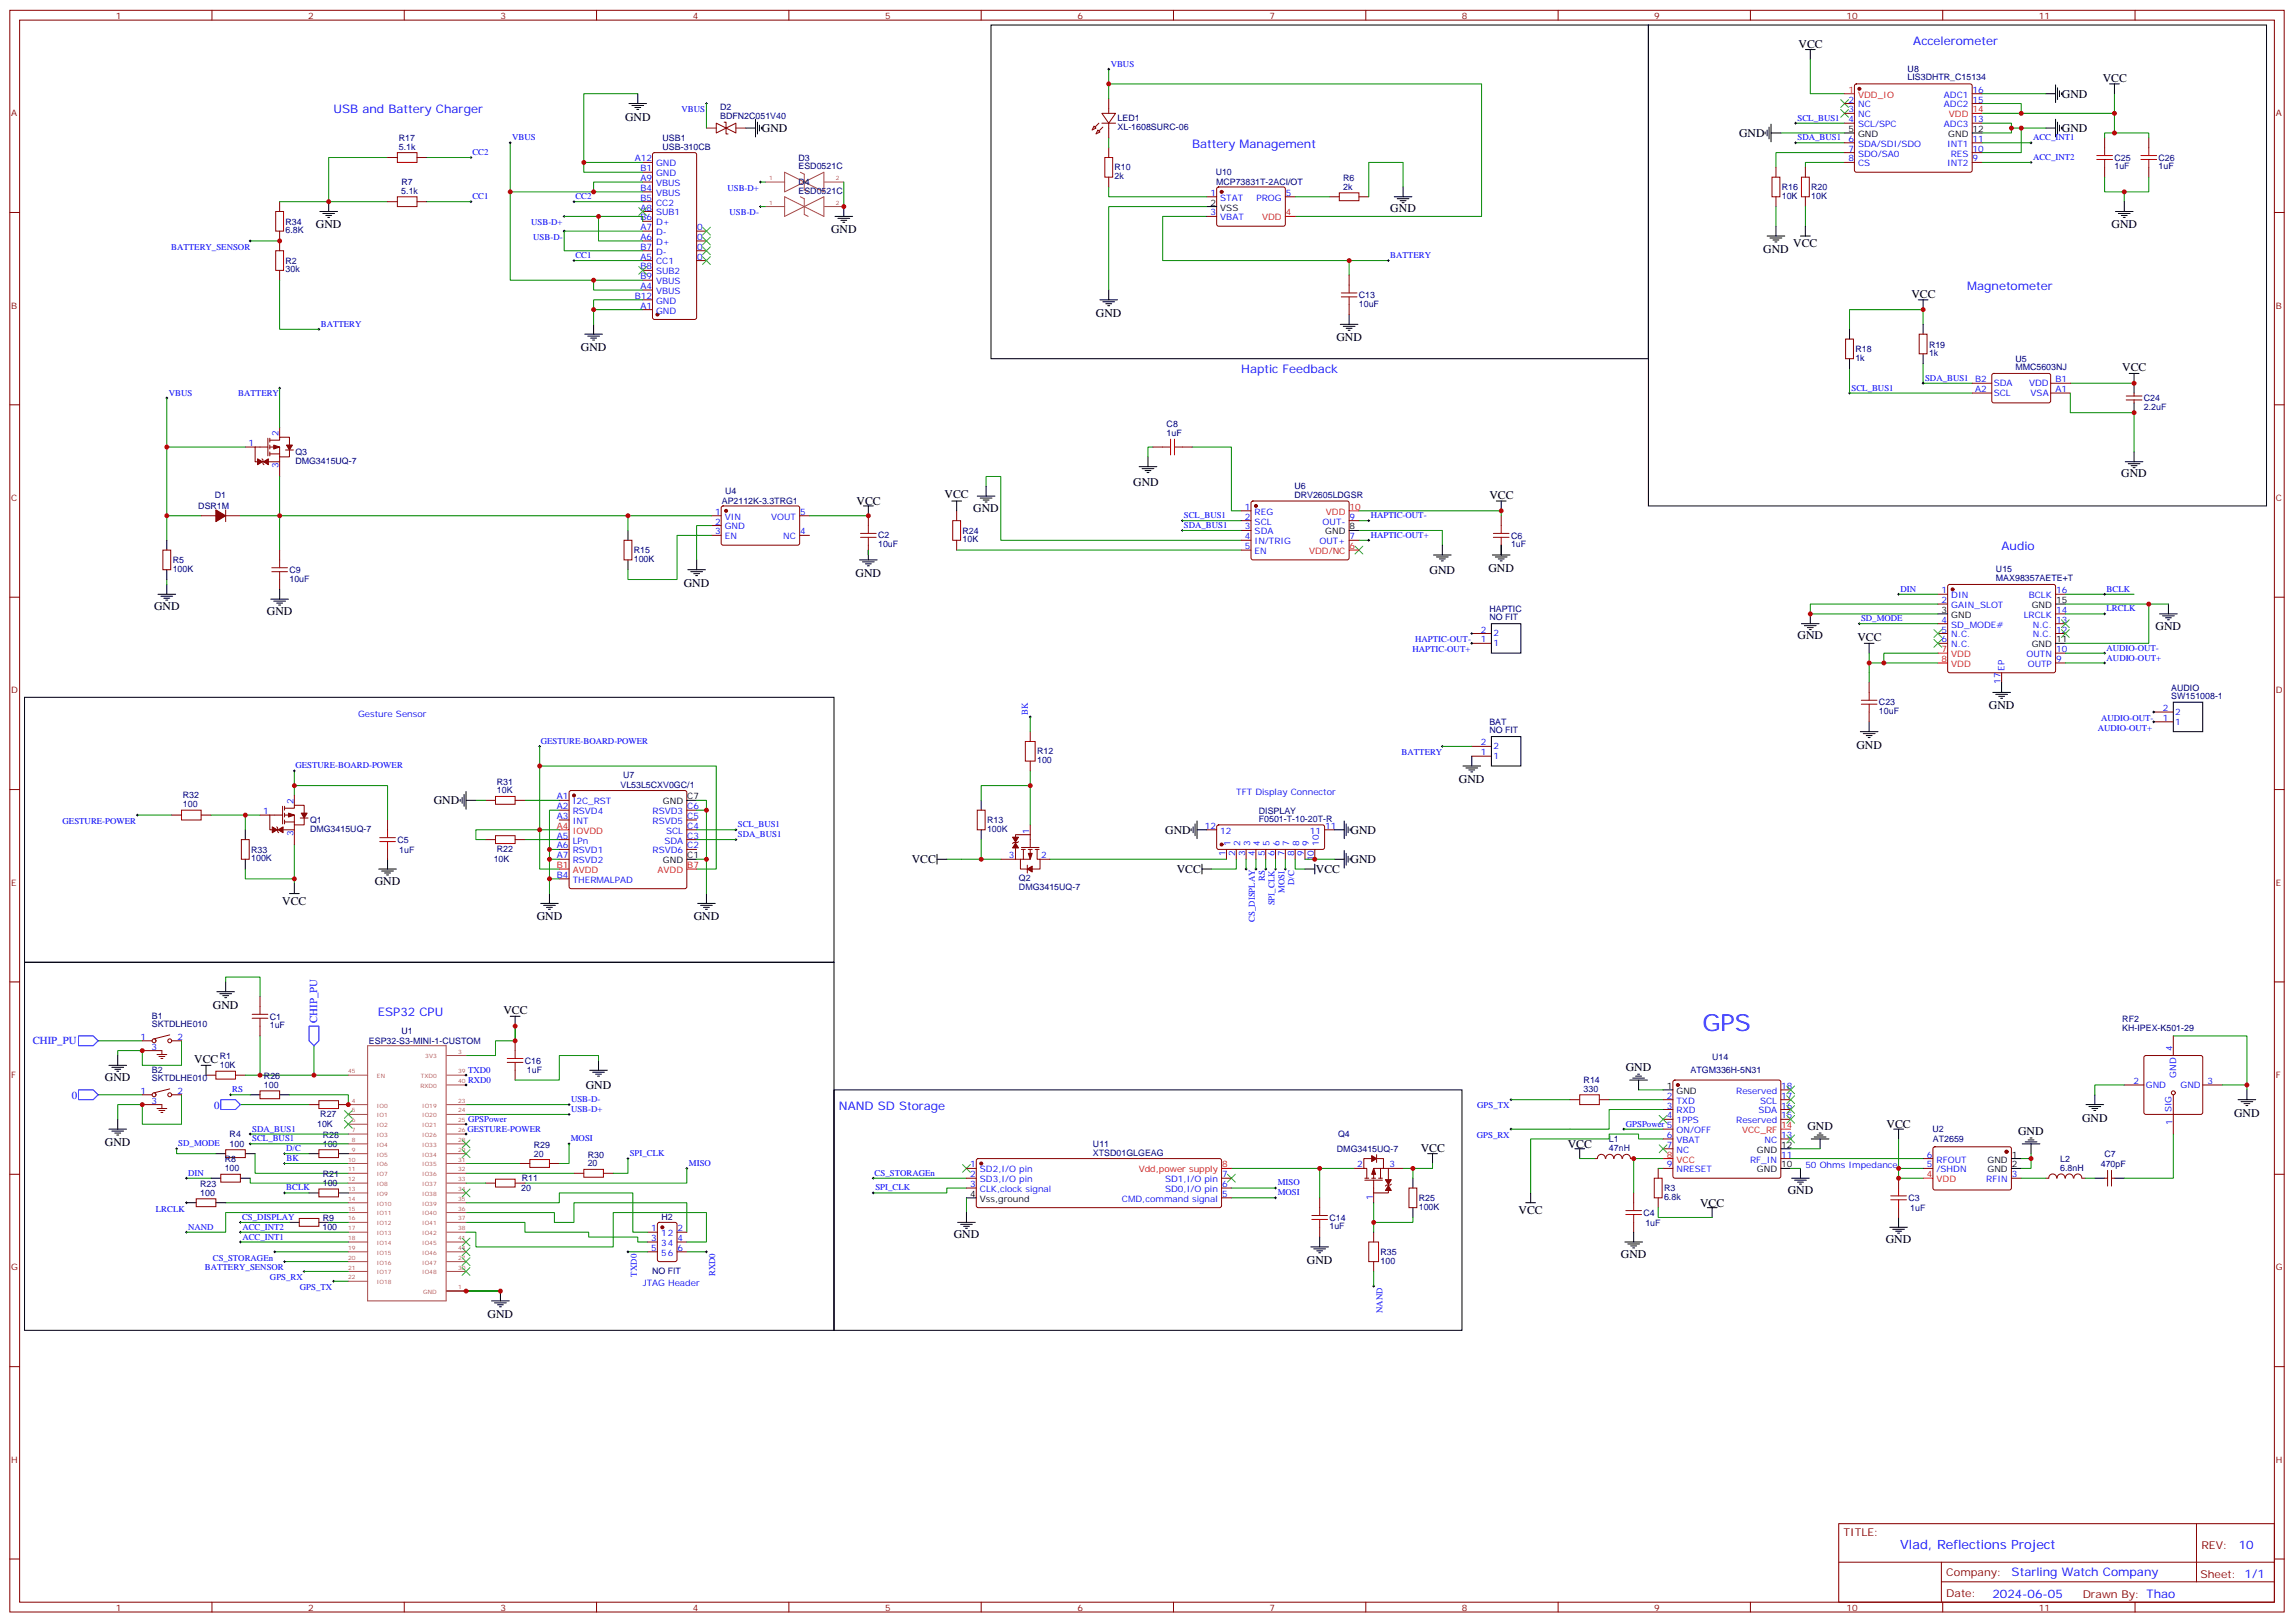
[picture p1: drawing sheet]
<svg xmlns="http://www.w3.org/2000/svg" width="825mm" height="583mm" viewBox="0 0 825 583" stroke-linecap="round" stroke-linejoin="round" font-family="sans-serif">
<defs><g id="words">
<text font-size="8.5" fill="#00f" x="612.1" y="370.6">GPS</text>
<text font-size="4.6" fill="#00f" x="683.2" y="556.7">Vlad, Reflections Project</text>
<g font-size="4.2">
<text x="646.6" y="17.1">VCC</text>
<text x="756" y="29.5">VCC</text>
<text x="741.4" y="35.1">GND</text>
<text x="224.7" y="43.3">GND</text>
<text x="273.9" y="47.4">GND</text>
<text x="741.4" y="47.5">GND</text>
<text x="625.3" y="49.2">GND</text>
<text x="499.9" y="76.4">GND</text>
<text x="113.6" y="82.1">GND</text>
<text x="298.8" y="83.8">GND</text>
<text x="759.2" y="82.1">GND</text>
<text x="644.8" y="88.8">VCC</text>
<text x="633.9" y="90.9">GND</text>
<text x="687.2" y="107.1">VCC</text>
<text x="394.1" y="113.9">GND</text>
<text x="480.5" y="122.7">GND</text>
<text x="208.8" y="126.2">GND</text>
<text x="763.1" y="133.5">VCC</text>
<text x="762.7" y="171.6">GND</text>
<text x="339.6" y="179.1">VCC</text>
<text x="407.5" y="174.8">GND</text>
<text x="535.5" y="179.4">VCC</text>
<text x="308" y="181.5">VCC</text>
<text x="350" y="184">GND</text>
<text x="307.6" y="207.4">GND</text>
<text x="514" y="206.2">GND</text>
<text x="535.2" y="205.6">GND</text>
<text x="245.8" y="211">GND</text>
<text x="55.4" y="219.3">GND</text>
<text x="96" y="221">GND</text>
<text x="775.1" y="226.3">GND</text>
<text x="646.3" y="229.8">GND</text>
<text x="667.8" y="230.5">VCC</text>
<text x="715.1" y="255">GND</text>
<text x="667.5" y="269.1">GND</text>
<text x="524.5" y="281.5">GND</text>
<text x="155.9" y="289.1">GND</text>
<text x="418.9" y="299.7">GND</text>
<text x="485.6" y="299.7">GND</text>
<text x="327.8" y="310.2">VCC</text>
<text x="485.6" y="310.2">GND</text>
<text x="423.1" y="313.8">VCC</text>
<text x="473.2" y="313.8">VCC</text>
<text x="134.8" y="318">GND</text>
<text x="101.5" y="325.2">VCC</text>
<text x="193" y="330.7">GND</text>
<text x="249.4" y="330.7">GND</text>
<text x="76.6" y="362.6">GND</text>
<text x="181" y="364.6">VCC</text>
<text x="69.8" y="382.2">VCC</text>
<text x="37.7" y="388.6">GND</text>
<text x="584.6" y="385">GND</text>
<text x="210.6" y="391.4">GND</text>
<text x="803.3" y="401.4">GND</text>
<text x="649.8" y="406.2">GND</text>
<text x="678.3" y="405.5">VCC</text>
<text x="725.6" y="407.8">GND</text>
<text x="748.6" y="403.2">GND</text>
<text x="37.7" y="412">GND</text>
<text x="510.8" y="414">VCC</text>
<text x="563.7" y="412.5">VCC</text>
<text x="642.8" y="429.2">GND</text>
<text x="546" y="436.3">VCC</text>
<text x="611.3" y="433.7">VCC</text>
<text x="342.9" y="445">GND</text>
<text x="678" y="446.8">GND</text>
<text x="469.9" y="454.3">GND</text>
<text x="582.8" y="452.1">GND</text>
<text x="175.3" y="473.7">GND</text>
</g>
<g font-size="4.2" fill="#00f">
<text x="687.9" y="16.1">Accelerometer</text>
<text x="119.9" y="40.7">USB and Battery Charger</text>
<text x="428.6" y="53.1">Battery Management</text>
<text x="707.3" y="104.2">Magnetometer</text>
<text x="446.3" y="134.2">Haptic Feedback</text>
<text x="719.7" y="197.7">Audio</text>
<text x="135.8" y="365.3">ESP32 CPU</text>
<text x="301.6" y="398.8">NAND SD Storage</text>
<text x="804.9" y="556.9">10</text>
<text x="723.3" y="566.5">Starling Watch Company</text>
<text x="716.4" y="574.3">2024-06-05</text>
</g>
<g font-size="3.9" fill="#00f">
<text x="114.1" y="367.7" transform="rotate(-90 114.1 367.7)">CHIP_PU</text>
<text x="11.8" y="375.4">CHIP_PU</text>
<text x="25.8" y="395.2">0</text>
<text x="77" y="398.7">0</text>
</g>
<g font-size="3.9" fill="#800">
<text x="662.9" y="552.3">TITLE:</text>
<text x="791.5" y="556.9">REV:</text>
<text x="699.8" y="566.5">Company:</text>
<text x="791.1" y="567.1">Sheet: 1/1</text>
<text x="699.8" y="574.1">Date:</text>
<text x="748.8" y="574.2">Drawn By: Thao</text>
</g>
<g font-size="3.2" fill="#800">
<text x="41.6" y="6.7">1</text>
<text x="110.8" y="6.7">2</text>
<text x="179.9" y="6.7">3</text>
<text x="249.1" y="6.7">4</text>
<text x="318.2" y="6.7">5</text>
<text x="387.3" y="6.7">6</text>
<text x="456.5" y="6.7">7</text>
<text x="525.6" y="6.7">8</text>
<text x="594.8" y="6.7">9</text>
<text x="663.9" y="6.7">10</text>
<text x="733.1" y="6.7">11</text>
<text x="4.1" y="41.8">A</text>
<text x="818.3" y="41.8">A</text>
<text x="4.1" y="110.9">B</text>
<text x="818.3" y="110.9">B</text>
<text x="4.1" y="180.1">C</text>
<text x="818.3" y="180.1">C</text>
<text x="4.1" y="249.2">D</text>
<text x="818.3" y="249.2">D</text>
<text x="4.1" y="318.4">E</text>
<text x="818.3" y="318.4">E</text>
<text x="4.1" y="387.5">F</text>
<text x="818.3" y="387.5">F</text>
<text x="4.1" y="456.7">G</text>
<text x="818.3" y="456.7">G</text>
<text x="4.1" y="525.8">H</text>
<text x="818.3" y="525.8">H</text>
<text x="41.6" y="578.9">1</text>
<text x="110.8" y="578.9">2</text>
<text x="179.9" y="578.9">3</text>
<text x="249.1" y="578.9">4</text>
<text x="318.2" y="578.9">5</text>
<text x="387.3" y="578.9">6</text>
<text x="456.5" y="578.9">7</text>
<text x="525.6" y="578.9">8</text>
<text x="594.8" y="578.9">9</text>
<text x="663.9" y="578.9">10</text>
<text x="733.1" y="578.9">11</text>
</g>
<g font-size="3.2" fill="#00f">
<text x="399.3" y="24">VBUS</text>
<text x="698.9" y="35.1">ADC1</text>
<text x="709.3" y="33.3">16</text>
<text x="245" y="40.4">VBUS</text>
<text x="664.6" y="36.9">2</text>
<text x="664.6" y="40.4">3</text>
<text x="668.1" y="38.6">NC</text>
<text x="698.9" y="38.6">ADC2</text>
<text x="709.3" y="36.9">15</text>
<text x="646.3" y="43.4">SCL_BUS1</text>
<text x="664.6" y="43.9">4</text>
<text x="668.1" y="42.2">NC</text>
<text x="668.1" y="45.7">SCL/SPC</text>
<text x="698.9" y="45.7">ADC3</text>
<text x="709.3" y="43.9">13</text>
<text x="184.1" y="50.4">VBUS</text>
<text x="646.3" y="50.4">SDA_BUS1</text>
<text x="664.6" y="51">6</text>
<text x="668.1" y="52.7">SDA/SDI/SDO</text>
<text x="700.1" y="52.7">INT1</text>
<text x="709.3" y="51">11</text>
<text x="731" y="50.4">ACC_INT1</text>
<text x="169.8" y="55.7">CC2</text>
<text x="228.2" y="58">A12</text>
<text x="235.9" y="59.8">GND</text>
<text x="664.6" y="54.5">7</text>
<text x="664.6" y="58">8</text>
<text x="668.1" y="56.3">SDO/SA0</text>
<text x="668.1" y="59.8">CS</text>
<text x="700.1" y="59.8">INT2</text>
<text x="701.4" y="56.3">RES</text>
<text x="709.3" y="58">9</text>
<text x="709.3" y="54.5">10</text>
<text x="731" y="57.5">ACC_INT2</text>
<text x="230.2" y="61.6">B1</text>
<text x="230.2" y="65.1">A9</text>
<text x="235.9" y="63.3">GND</text>
<text x="169.8" y="71.6">CC1</text>
<text x="206.9" y="71.6">CC2</text>
<text x="230.2" y="68.6">B4</text>
<text x="235.9" y="66.9">VBUS</text>
<text x="235.9" y="70.4">VBUS</text>
<text x="261.5" y="68.5">USB-D+</text>
<text x="435.3" y="70.4">1</text>
<text x="462.3" y="70.4">5</text>
<text x="230.2" y="72.1">B5</text>
<text x="230.2" y="75.7">A8</text>
<text x="235.9" y="77.4">SUB1</text>
<text x="235.9" y="73.9">CC2</text>
<text x="262.3" y="77.3">USB-D-</text>
<text x="435.3" y="77.4">3</text>
<text x="438.7" y="72.1">STAT</text>
<text x="451.8" y="72.1">PROG</text>
<text x="191" y="80.9">USB-D+</text>
<text x="230.2" y="79.2">B6</text>
<text x="230.2" y="82.7">A7</text>
<text x="235.9" y="81">D+</text>
<text x="250.6" y="82.7">0</text>
<text x="438.7" y="79.2">VBAT</text>
<text x="61.6" y="89.7">BATTERY_SENSOR</text>
<text x="191.7" y="86.2">USB-D-</text>
<text x="230.2" y="89.8">B7</text>
<text x="230.2" y="86.3">A6</text>
<text x="235.9" y="88">D+</text>
<text x="235.9" y="84.5">D-</text>
<text x="250.6" y="89.8">0</text>
<text x="250.6" y="86.3">0</text>
<text x="206.9" y="92.8">CC1</text>
<text x="230.2" y="93.3">A5</text>
<text x="235.9" y="95.1">CC1</text>
<text x="235.9" y="91.5">D-</text>
<text x="250.6" y="93.3">0</text>
<text x="499.9" y="92.8">BATTERY</text>
<text x="230.2" y="100.4">B9</text>
<text x="230.2" y="96.8">B8</text>
<text x="235.9" y="98.6">SUB2</text>
<text x="228.2" y="107.4">B12</text>
<text x="230.2" y="103.9">A4</text>
<text x="235.9" y="102.1">VBUS</text>
<text x="235.9" y="105.7">VBUS</text>
<text x="230.2" y="110.9">A1</text>
<text x="235.9" y="109.2">GND</text>
<text x="235.9" y="112.7">GND</text>
<text x="115.4" y="117.5">BATTERY</text>
<text x="692.1" y="136.9">SDA_BUS1</text>
<text x="710.2" y="137.4">B2</text>
<text x="739.1" y="137.4">B1</text>
<text x="60.7" y="142.2">VBUS</text>
<text x="85.7" y="142.4">BATTERY</text>
<text x="665.7" y="140.4">SCL_BUS1</text>
<text x="710.2" y="140.9">A2</text>
<text x="716.8" y="142.3">SCL</text>
<text x="716.8" y="138.8">SDA</text>
<text x="729.5" y="138.8">VDD</text>
<text x="730.1" y="142.3">VSA</text>
<text x="739.1" y="140.9">A1</text>
<text x="89.4" y="160.3">1</text>
<text x="100.2" y="156.8" transform="rotate(-90 100.2 156.8)">2</text>
<text x="100.2" y="168.3" transform="rotate(-90 100.2 168.3)">3</text>
<text x="257.1" y="185">1</text>
<text x="287.7" y="185">5</text>
<text x="447.6" y="183.3">1</text>
<text x="451.1" y="185">REG</text>
<text x="257.1" y="188.6">2</text>
<text x="260.6" y="186.8">VIN</text>
<text x="260.6" y="190.3">GND</text>
<text x="277.3" y="186.8">VOUT</text>
<text x="425.6" y="186.2">SCL_BUS1</text>
<text x="425.6" y="189.8">SDA_BUS1</text>
<text x="447.6" y="186.8">2</text>
<text x="447.6" y="190.3">3</text>
<text x="451.1" y="188.6">SCL</text>
<text x="475.5" y="188.6">OUT-</text>
<text x="485.2" y="186.8">9</text>
<text x="492.8" y="186.3">HAPTIC-OUT-</text>
<text x="257.1" y="192.1">3</text>
<text x="260.6" y="193.9">EN</text>
<text x="281.6" y="193.9">NC</text>
<text x="287.7" y="192.1">4</text>
<text x="447.6" y="193.9">4</text>
<text x="447.6" y="197.4">5</text>
<text x="451.1" y="192.1">SDA</text>
<text x="451.1" y="195.6">IN/TRIG</text>
<text x="474.4" y="195.6">OUT+</text>
<text x="485.2" y="193.9">7</text>
<text x="492.8" y="193.3">HAPTIC-OUT+</text>
<text x="451.1" y="199.1">EN</text>
<text x="683.3" y="212.7">DIN</text>
<text x="698.1" y="213.3">1</text>
<text x="701.6" y="215">DIN</text>
<text x="729.4" y="215">BCLK</text>
<text x="739.2" y="213.3">16</text>
<text x="757.4" y="212.7">BCLK</text>
<text x="698.1" y="216.8">2</text>
<text x="701.6" y="218.5">GAIN_SLOT</text>
<text x="739.2" y="220.3">14</text>
<text x="757.4" y="219.7">LRCLK</text>
<text x="532.4" y="227.4">2</text>
<text x="669.1" y="223.2">SD_MODE</text>
<text x="698.1" y="223.8">4</text>
<text x="698.1" y="227.4">5</text>
<text x="701.6" y="225.6">SD_MODE#</text>
<text x="727.6" y="222.1">LRCLK</text>
<text x="730.9" y="225.6">N.C.</text>
<text x="739.2" y="227.4">12</text>
<text x="739.2" y="223.8">13</text>
<text x="508.8" y="230.8">HAPTIC-OUT-</text>
<text x="532.4" y="230.9">1</text>
<text x="536.9" y="232.3">1</text>
<text x="536.9" y="228.8">2</text>
<text x="698.1" y="230.9">6</text>
<text x="701.6" y="229.1">N.C.</text>
<text x="701.6" y="232.7">N.C.</text>
<text x="730.9" y="229.1">N.C.</text>
<text x="757.4" y="233.9">AUDIO-OUT-</text>
<text x="507.8" y="234.2">HAPTIC-OUT+</text>
<text x="728.6" y="236.2">OUTN</text>
<text x="729.1" y="239.7">OUTP</text>
<text x="739.2" y="237.9">9</text>
<text x="739.2" y="234.4">10</text>
<text x="757.4" y="237.4">AUDIO-OUT+</text>
<text x="719.3" y="245.9" transform="rotate(-90 719.3 245.9)">17</text>
<text x="720.7" y="241.1" transform="rotate(-90 720.7 241.1)">EP</text>
<text x="128.8" y="257.7">Gesture Sensor</text>
<text x="369.5" y="257" transform="rotate(-90 369.5 257)">BK</text>
<text x="777.6" y="255.6">2</text>
<text x="782.1" y="257">2</text>
<text x="754.2" y="262.6">AUDIO-OUT+</text>
<text x="755.4" y="259">AUDIO-OUT-</text>
<text x="777.6" y="259.1">1</text>
<text x="782.1" y="260.5">1</text>
<text x="194.4" y="267.4">GESTURE-BOARD-POWER</text>
<text x="532.4" y="267.9">2</text>
<text x="536.9" y="269.3">2</text>
<text x="504" y="271.3">BATTERY</text>
<text x="532.4" y="271.5">1</text>
<text x="536.9" y="272.9">1</text>
<text x="106.2" y="276.2">GESTURE-BOARD-POWER</text>
<text x="200.3" y="287.3">A1</text>
<text x="444.5" y="285.9">TFT Display Connector</text>
<text x="94.6" y="292.6">1</text>
<text x="105.5" y="289.1" transform="rotate(-90 105.5 289.1)">2</text>
<text x="200.3" y="290.9">A2</text>
<text x="205.9" y="289.1">I2C_RST</text>
<text x="205.9" y="292.6">RSVD4</text>
<text x="234.6" y="292.6">RSVD3</text>
<text x="247.1" y="290.9">C6</text>
<text x="22.5" y="296.1">GESTURE-POWER</text>
<text x="200.3" y="294.4">A3</text>
<text x="205.9" y="296.2">INT</text>
<text x="234.6" y="296.2">RSVD5</text>
<text x="239.5" y="299.7">SCL</text>
<text x="247.1" y="297.9">C4</text>
<text x="247.1" y="294.4">C5</text>
<text x="265.3" y="297.4">SCL_BUS1</text>
<text x="370.1" y="299.7" transform="rotate(-90 370.1 299.7)">1</text>
<text x="433.2" y="297.9">12</text>
<text x="438.7" y="299.7">12</text>
<text x="470.9" y="299.7">11</text>
<text x="476.4" y="297.9">11</text>
<text x="105.5" y="300.6" transform="rotate(-90 105.5 300.6)">3</text>
<text x="200.3" y="301.4">A5</text>
<text x="200.3" y="305">A6</text>
<text x="205.9" y="303.2">LPn</text>
<text x="238.9" y="303.2">SDA</text>
<text x="247.1" y="305">C2</text>
<text x="247.1" y="301.4">C3</text>
<text x="265.3" y="300.9">SDA_BUS1</text>
<text x="442.4" y="304" transform="rotate(-90 442.4 304)">1</text>
<text x="445.9" y="304" transform="rotate(-90 445.9 304)">2</text>
<text x="449.4" y="304" transform="rotate(-90 449.4 304)">3</text>
<text x="453" y="304" transform="rotate(-90 453 304)">4</text>
<text x="456.5" y="304" transform="rotate(-90 456.5 304)">5</text>
<text x="460" y="304" transform="rotate(-90 460 304)">6</text>
<text x="463.5" y="304" transform="rotate(-90 463.5 304)">7</text>
<text x="467.1" y="304" transform="rotate(-90 467.1 304)">8</text>
<text x="470.6" y="304" transform="rotate(-90 470.6 304)">9</text>
<text x="474.1" y="304" transform="rotate(-90 474.1 304)">10</text>
<text x="200.3" y="308.5">A7</text>
<text x="205.9" y="306.7">RSVD1</text>
<text x="205.9" y="310.3">RSVD2</text>
<text x="234.6" y="306.7">RSVD6</text>
<text x="362.8" y="308.5">3</text>
<text x="374.3" y="308.5">2</text>
<text x="440.6" y="307.5" transform="rotate(-90 440.6 307.5)">1</text>
<text x="444.1" y="307.5" transform="rotate(-90 444.1 307.5)">2</text>
<text x="447.7" y="307.5" transform="rotate(-90 447.7 307.5)">3</text>
<text x="451.2" y="307.5" transform="rotate(-90 451.2 307.5)">4</text>
<text x="454.7" y="307.5" transform="rotate(-90 454.7 307.5)">5</text>
<text x="458.3" y="307.5" transform="rotate(-90 458.3 307.5)">6</text>
<text x="461.8" y="307.5" transform="rotate(-90 461.8 307.5)">7</text>
<text x="465.3" y="307.5" transform="rotate(-90 465.3 307.5)">8</text>
<text x="468.8" y="307.5" transform="rotate(-90 468.8 307.5)">9</text>
<text x="472.4" y="309.5" transform="rotate(-90 472.4 309.5)">10</text>
<text x="200.2" y="315.6">B4</text>
<text x="205.9" y="317.3">THERMALPAD</text>
<text x="454.8" y="316.6" transform="rotate(-90 454.8 316.6)">RS</text>
<text x="461.8" y="320.9" transform="rotate(-90 461.8 320.9)">MOSI</text>
<text x="465.4" y="318.1" transform="rotate(-90 465.4 318.1)">D/C</text>
<text x="458.2" y="325.5" transform="rotate(-90 458.2 325.5)">SPI_CLK</text>
<text x="451.2" y="331.4" transform="rotate(-90 451.2 331.4)">CS_DISPLAY</text>
<text x="50.5" y="373.8">1</text>
<text x="54.4" y="377.3">3</text>
<text x="63.9" y="373.8">2</text>
<text x="781" y="377.6" transform="rotate(-90 781 377.6)">4</text>
<text x="168.3" y="389.1">RXD0</text>
<text x="168.3" y="385.6">TXD0</text>
<text x="767" y="389.6">2</text>
<text x="782.5" y="387.4" transform="rotate(-90 782.5 387.4)">GND</text>
<text x="793.7" y="389.6">3</text>
<text x="50.5" y="393.2">1</text>
<text x="63.9" y="393.2">2</text>
<text x="83.5" y="392.6">RS</text>
<text x="599.3" y="394.9">2</text>
<text x="624.3" y="393.2">Reserved</text>
<text x="640.5" y="394.9">17</text>
<text x="640.5" y="391.4">18</text>
<text x="771.5" y="391.1">GND</text>
<text x="784" y="391.1">GND</text>
<text x="54.4" y="396.7">3</text>
<text x="205.3" y="396.2">USB-D-</text>
<text x="205.3" y="399.7">USB-D+</text>
<text x="531.1" y="398.4">GPS_TX</text>
<text x="599.3" y="398.5">3</text>
<text x="599.3" y="402">4</text>
<text x="602.8" y="396.7">TXD</text>
<text x="602.8" y="400.2">RXD</text>
<text x="632.2" y="400.2">SDA</text>
<text x="632.8" y="396.7">SCL</text>
<text x="640.5" y="402">15</text>
<text x="640.5" y="398.5">16</text>
<text x="780.7" y="399.9" transform="rotate(-90 780.7 399.9)">SIG</text>
<text x="90.7" y="406.8">SDA_BUS1</text>
<text x="168.1" y="406.7">GESTURE-POWER</text>
<text x="168.3" y="403.2">GPSPower</text>
<text x="584.6" y="405">GPSPower 5</text>
<text x="602.8" y="403.8">1PPS</text>
<text x="602.8" y="407.3">ON/OFF</text>
<text x="624.3" y="403.8">Reserved</text>
<text x="781" y="404.4" transform="rotate(-90 781 404.4)">1</text>
<text x="64.1" y="412">SD_MODE</text>
<text x="90.7" y="410.3">SCL_BUS1</text>
<text x="102.9" y="413.7">D/C</text>
<text x="205.2" y="410.2">MOSI</text>
<text x="531" y="409">GPS_RX</text>
<text x="599.3" y="409">6</text>
<text x="599.3" y="412.6">7</text>
<text x="602.8" y="410.8">VBAT</text>
<text x="634.4" y="410.8">NC</text>
<text x="640.5" y="409">13</text>
<text x="103" y="417.3">BK</text>
<text x="226.4" y="415.5">SPI_CLK</text>
<text x="247.7" y="419">MISO</text>
<text x="348.8" y="419.6">1</text>
<text x="488" y="419.6">2</text>
<text x="499.5" y="419.6">3</text>
<text x="599.3" y="419.6">9</text>
<text x="602.8" y="414.3">NC</text>
<text x="629.2" y="417.9">RF_IN</text>
<text x="640.5" y="416.1">11</text>
<text x="649.1" y="420">50 Ohms Impedance</text>
<text x="692.8" y="419.6">5</text>
<text x="692.8" y="416.1">6</text>
<text x="696.3" y="417.9">RFOUT</text>
<text x="67.6" y="422.6">DIN</text>
<text x="314.5" y="422.6">CS_STORAGEn</text>
<text x="348.8" y="423.2">2</text>
<text x="352.3" y="421.4">SD2,I/O pin</text>
<text x="352.3" y="424.9">SD3,I/O pin</text>
<text x="418.9" y="424.9">SD1,I/O pin</text>
<text x="439.4" y="423.2">7</text>
<text x="602.8" y="421.4">NRESET</text>
<text x="696.3" y="421.4">/SHDN</text>
<text x="714.2" y="424.9">RFIN</text>
<text x="723.4" y="423.2">3</text>
<text x="102.9" y="427.9">BCLK</text>
<text x="314.7" y="427.9">SPI_CLK</text>
<text x="348.8" y="426.7">3</text>
<text x="352.3" y="428.4">CLK,clock signal</text>
<text x="403.4" y="432">CMD,command signal</text>
<text x="418.9" y="428.4">SD0,I/O pin</text>
<text x="439.4" y="430.2">5</text>
<text x="439.4" y="426.7">6</text>
<text x="459.4" y="426.1">MISO</text>
<text x="459.4" y="429.6">MOSI</text>
<text x="493.5" y="431.2" transform="rotate(-90 493.5 431.2)">1</text>
<text x="56.1" y="435.5">LRCLK</text>
<text x="67.7" y="442">NAND</text>
<text x="87" y="438.4">CS_DISPLAY</text>
<text x="87.1" y="442">ACC_INT2</text>
<text x="234.2" y="442.6">1</text>
<text x="243.6" y="442.6">2</text>
<text x="87.1" y="445.6">ACC_INT1</text>
<text x="234.2" y="446.1">3</text>
<text x="234.2" y="449.6">5</text>
<text x="237.7" y="444.3">12</text>
<text x="237.7" y="447.9">34</text>
<text x="243.6" y="449.6">6</text>
<text x="243.6" y="446.1">4</text>
<text x="76.5" y="453.1">CS_STORAGEn</text>
<text x="237.7" y="451.4">56</text>
<text x="73.7" y="456.6">BATTERY_SENSOR</text>
<text x="97.1" y="460.2">GPS_RX</text>
<text x="228.9" y="458.9" transform="rotate(-90 228.9 458.9)">TXD0</text>
<text x="257.2" y="458.8" transform="rotate(-90 257.2 458.8)">RXD0</text>
<text x="107.8" y="463.7">GPS_TX</text>
<text x="231.1" y="462.3">JTAG Header</text>
<text x="497" y="472" transform="rotate(-90 497 472)">NAND</text>
</g>
<g font-size="3.2" fill="#000080">
<text x="685.9" y="28.9">LIS3DHTR_C15134</text>
<text x="685.9" y="25.8">U8</text>
<text x="259" y="39.6">D2</text>
<text x="258.9" y="42.9">BDFN2C051V40</text>
<text x="401.8" y="46.9">XL-1608SURC-06</text>
<text x="401.8" y="43.7">LED1</text>
<text x="143.4" y="50.6">R17</text>
<text x="143.4" y="53.8">5.1k</text>
<text x="238.2" y="53.8">USB-310CB</text>
<text x="238.2" y="50.6">USB1</text>
<text x="287.1" y="57.7">D3</text>
<text x="760.2" y="57.8">C25</text>
<text x="776.1" y="57.8">C26</text>
<text x="287.1" y="60.9">ESD0521C</text>
<text x="400.8" y="64.5">2k</text>
<text x="400.8" y="61.3">R10</text>
<text x="437.1" y="63">U10</text>
<text x="483" y="65.1">R6</text>
<text x="760.2" y="60.9">1uF</text>
<text x="776.1" y="60.9">1uF</text>
<text x="144.3" y="69.7">5.1k</text>
<text x="144.3" y="66.6">R7</text>
<text x="287.1" y="69.7">ESD0521C</text>
<text x="287.1" y="66.6">D4</text>
<text x="437.2" y="66.6">MCP73831T-2ACI/OT</text>
<text x="483" y="68.3">2k</text>
<text x="640.6" y="71.5">10K</text>
<text x="640.6" y="68.3">R16</text>
<text x="651.2" y="71.5">10K</text>
<text x="651.2" y="68.3">R20</text>
<text x="102.7" y="83.9">6.8K</text>
<text x="102.7" y="80.7">R34</text>
<text x="102.7" y="94.9">R2</text>
<text x="102.7" y="97.9">30k</text>
<text x="488.6" y="107.2">C13</text>
<text x="488.6" y="110.3">10uF</text>
<text x="693.6" y="124.9">R19</text>
<text x="667.1" y="129.7">1k</text>
<text x="667.1" y="126.7">R18</text>
<text x="693.6" y="128">1k</text>
<text x="724.6" y="130">U5</text>
<text x="724.6" y="133.2">MMC5603NJ</text>
<text x="770.8" y="147.4">2.2uF</text>
<text x="770.8" y="144.2">C24</text>
<text x="419.5" y="153.6">C8</text>
<text x="419.5" y="156.8">1uF</text>
<text x="106.2" y="166.7">DMG3415UQ-7</text>
<text x="106.2" y="163.5">Q3</text>
<text x="77.3" y="179">D1</text>
<text x="260.7" y="177.6">U4</text>
<text x="465.4" y="179">DRV2605LDGSR</text>
<text x="465.4" y="175.8">U6</text>
<text x="71.3" y="182.9">DSR1M</text>
<text x="259.5" y="181.2">AP2112K-3.3TRG1</text>
<text x="346.1" y="191.8">R24</text>
<text x="315.7" y="196.7">10uF</text>
<text x="315.7" y="193.5">C2</text>
<text x="346.1" y="195">10K</text>
<text x="543.3" y="196.7">1uF</text>
<text x="543.3" y="193.7">C6</text>
<text x="62.1" y="202.3">R5</text>
<text x="227.9" y="202">100K</text>
<text x="227.9" y="198.8">R15</text>
<text x="62.1" y="205.5">100K</text>
<text x="104.1" y="206">C9</text>
<text x="104.1" y="209.1">10uF</text>
<text x="717.6" y="208.8">MAX98357AETE+T</text>
<text x="717.6" y="205.8">U15</text>
<text x="535.5" y="220.1">HAPTIC</text>
<text x="535.5" y="223">NO FIT</text>
<text x="780.7" y="251.2">SW151008-1</text>
<text x="780.7" y="248.3">AUDIO</text>
<text x="675.6" y="256.8">10uF</text>
<text x="675.6" y="253.6">C23</text>
<text x="535.5" y="263.6">NO FIT</text>
<text x="535.5" y="260.6">BAT</text>
<text x="372.9" y="274.4">100</text>
<text x="372.9" y="271.2">R12</text>
<text x="224" y="279.7">U7</text>
<text x="65.8" y="286.9">R32</text>
<text x="178.7" y="285.2">10K</text>
<text x="178.7" y="282">R31</text>
<text x="223.1" y="283.1">VL53L5CXV0GC/1</text>
<text x="65.8" y="290.2">100</text>
<text x="452.6" y="292.5">DISPLAY</text>
<text x="111.5" y="299">DMG3415UQ-7</text>
<text x="111.5" y="295.8">Q1</text>
<text x="354.9" y="299.1">100K</text>
<text x="354.9" y="295.9">R13</text>
<text x="452.6" y="295.5">F0501-T-10-20T-R</text>
<text x="142.9" y="303">C5</text>
<text x="90.3" y="309.6">100K</text>
<text x="90.3" y="306.5">R33</text>
<text x="143.6" y="306.5">1uF</text>
<text x="177.5" y="309.9">10K</text>
<text x="178.7" y="306.4">R22</text>
<text x="366.4" y="316.8">Q2</text>
<text x="366.4" y="320">DMG3415UQ-7</text>
<text x="54.6" y="369.3">SKTDLHE010</text>
<text x="54.6" y="366.3">B1</text>
<text x="97" y="366.5">C1</text>
<text x="97" y="369.6">1uF</text>
<text x="144.3" y="371.7">U1</text>
<text x="763.1" y="370.6">KH-IPEX-K501-29</text>
<text x="763.1" y="367.4">RF2</text>
<text x="132.6" y="375.3">ESP32-S3-MINI-1-CUSTOM</text>
<text x="79" y="384">10K</text>
<text x="79" y="380.8">R1</text>
<text x="188.7" y="382.4">C16</text>
<text x="615.6" y="381.2">U14</text>
<text x="54.6" y="388.7">SKTDLHE010</text>
<text x="54.6" y="385.7">B2</text>
<text x="94.9" y="387.9">R26</text>
<text x="189.4" y="385.9">1uF</text>
<text x="569.4" y="389.2">R14</text>
<text x="607.8" y="385.8">ATGM336H-5N31</text>
<text x="94.9" y="391.1">100</text>
<text x="569.4" y="392.5">330</text>
<text x="115.2" y="401.6">R27</text>
<text x="114" y="405.2">10K</text>
<text x="694.8" y="406.9">U2</text>
<text x="82.6" y="412.2">100</text>
<text x="82.6" y="408.8">R4</text>
<text x="116.1" y="412.2">100</text>
<text x="116.1" y="409.1">R28</text>
<text x="191.9" y="412.6">R29</text>
<text x="393" y="412.2">U11</text>
<text x="480.7" y="414">DMG3415UQ-7</text>
<text x="481.1" y="408.7">Q4</text>
<text x="578.5" y="413.9">47nH</text>
<text x="578.5" y="410.6">L1</text>
<text x="695" y="410.5">AT2659</text>
<text x="80.8" y="417.8">R8</text>
<text x="191.9" y="415.7">20</text>
<text x="211.3" y="419.3">20</text>
<text x="211.3" y="416.1">R30</text>
<text x="393" y="415.4">XTSD01GLGEAG</text>
<text x="740.8" y="417.7">L2</text>
<text x="755.3" y="419.6">470pF</text>
<text x="756.6" y="415.9">C7</text>
<text x="80.8" y="421">100</text>
<text x="116.1" y="423.1">R21</text>
<text x="187.6" y="424.6">R11</text>
<text x="740.8" y="420.9">6.8nH</text>
<text x="72" y="429.9">100</text>
<text x="72" y="426.6">R23</text>
<text x="116.1" y="426.3">100</text>
<text x="187.4" y="428.2">20</text>
<text x="510.1" y="431.7">R25</text>
<text x="598.3" y="431.3">6.8k</text>
<text x="598.3" y="428.2">R3</text>
<text x="686.1" y="431.8">C3</text>
<text x="510.1" y="434.9">100K</text>
<text x="590.9" y="437.1">C4</text>
<text x="686.8" y="435.2">1uF</text>
<text x="115.9" y="442.3">100</text>
<text x="116.1" y="438.8">R9</text>
<text x="237.8" y="438.7">H2</text>
<text x="478" y="441.9">1uF</text>
<text x="478" y="438.8">C14</text>
<text x="591.6" y="440.5">1uF</text>
<text x="496.4" y="454.3">100</text>
<text x="496.4" y="451.1">R35</text>
<text x="234.4" y="458.1">NO FIT</text>
</g>
<g font-size="3.2" fill="#f00">
<text x="664.6" y="33.3">1</text>
<text x="668.1" y="35.1">VDD_IO</text>
<text x="709.3" y="40.4">14</text>
<text x="700.7" y="42.2">VDD</text>
<text x="462.3" y="77.4">4</text>
<text x="453.8" y="79.2">VDD</text>
<text x="476.7" y="185">VDD</text>
<text x="485.2" y="183.3">10</text>
<text x="485.2" y="197.4">6</text>
<text x="470.7" y="199.1">VDD/NC</text>
<text x="698.1" y="234.4">7</text>
<text x="698.1" y="237.9">8</text>
<text x="701.6" y="236.2">VDD</text>
<text x="701.6" y="239.7">VDD</text>
<text x="200.3" y="297.9">A4</text>
<text x="205.9" y="299.7">IOVDD</text>
<text x="200.2" y="312">B1</text>
<text x="205.9" y="313.8">AVDD</text>
<text x="236.4" y="313.8">AVDD</text>
<text x="247.1" y="312">B7</text>
<text x="626.3" y="407.3">VCC_RF</text>
<text x="640.5" y="405.5">14</text>
<text x="439.4" y="419.6">8</text>
<text x="599.3" y="416.1">8</text>
<text x="602.8" y="417.9">VCC</text>
<text x="409.4" y="421.4">Vdd,power supply</text>
<text x="692.8" y="423.2">4</text>
<text x="696.3" y="424.9">VDD</text>
</g>
<g font-size="3.2">
<text x="664.6" y="47.4">5</text>
<text x="709.3" y="47.4">12</text>
<text x="668.1" y="49.2">GND</text>
<text x="700.5" y="49.2">GND</text>
<text x="435.3" y="73.9">2</text>
<text x="438.7" y="75.7">VSS</text>
<text x="485.2" y="190.3">8</text>
<text x="476.5" y="192.1">GND</text>
<text x="698.1" y="220.3">3</text>
<text x="730.5" y="218.5">GND</text>
<text x="739.2" y="216.8">15</text>
<text x="701.6" y="222.1">GND</text>
<text x="730.5" y="232.7">GND</text>
<text x="739.2" y="230.9">11</text>
<text x="247.1" y="287.3">C7</text>
<text x="238.4" y="289.1">GND</text>
<text x="238.4" y="310.3">GND</text>
<text x="247.1" y="308.5">C1</text>
<text x="599.3" y="391.4">1</text>
<text x="602.8" y="393.2">GND</text>
<text x="640.5" y="412.6">12</text>
<text x="631.7" y="414.3">GND</text>
<text x="640.5" y="419.6">10</text>
<text x="714.6" y="417.9">GND</text>
<text x="723.4" y="416.1">1</text>
<text x="723.4" y="419.6">2</text>
<text x="631.7" y="421.4">GND</text>
<text x="714.6" y="421.4">GND</text>
<text x="348.8" y="430.2">4</text>
<text x="352.3" y="432">Vss,ground</text>
</g>
<g font-size="2.1" fill="#a54b4b">
<text x="276.5" y="64.7">1</text>
<text x="300.5" y="64.7">2</text>
<text x="276.5" y="73.6">1</text>
<text x="300.5" y="73.6">2</text>
<text x="152.9" y="380.5">3V3</text>
<text x="164.7" y="378.7">3</text>
<text x="125.2" y="385.8">45</text>
<text x="135.5" y="387.5">EN</text>
<text x="151.3" y="387.5">TXD0</text>
<text x="164.7" y="385.8">39</text>
<text x="164.7" y="389.3">40</text>
<text x="151.1" y="391">RXD0</text>
<text x="126.6" y="396.4">4</text>
<text x="126.6" y="399.9">5</text>
<text x="135.5" y="398.1">IO0</text>
<text x="135.5" y="401.6">IO1</text>
<text x="151.8" y="398.1">IO19</text>
<text x="151.8" y="401.6">IO20</text>
<text x="164.7" y="396.4">23</text>
<text x="164.7" y="399.9">24</text>
<text x="126.6" y="403.4">6</text>
<text x="126.6" y="406.9">7</text>
<text x="135.5" y="405.1">IO2</text>
<text x="151.8" y="405.1">IO21</text>
<text x="164.7" y="403.4">25</text>
<text x="164.7" y="406.9">26</text>
<text x="126.6" y="410.5">8</text>
<text x="126.6" y="414">9</text>
<text x="135.5" y="408.7">IO3</text>
<text x="135.5" y="412.2">IO4</text>
<text x="151.8" y="408.7">IO26</text>
<text x="151.8" y="412.2">IO33</text>
<text x="164.7" y="410.5">28</text>
<text x="164.7" y="414">29</text>
<text x="125.2" y="417.5">10</text>
<text x="135.5" y="415.7">IO5</text>
<text x="135.5" y="419.3">IO6</text>
<text x="151.8" y="415.7">IO34</text>
<text x="151.8" y="419.3">IO35</text>
<text x="164.7" y="417.5">31</text>
<text x="125.2" y="421.1">11</text>
<text x="125.2" y="424.6">12</text>
<text x="135.5" y="422.8">IO7</text>
<text x="151.8" y="422.8">IO36</text>
<text x="164.7" y="421.1">32</text>
<text x="164.7" y="424.6">33</text>
<text x="125.2" y="428.1">13</text>
<text x="125.2" y="431.6">14</text>
<text x="135.5" y="426.3">IO8</text>
<text x="135.5" y="429.8">IO9</text>
<text x="151.8" y="426.3">IO37</text>
<text x="151.8" y="429.8">IO38</text>
<text x="164.7" y="428.1">34</text>
<text x="164.7" y="431.6">35</text>
<text x="125.2" y="435.2">15</text>
<text x="135.5" y="433.4">IO10</text>
<text x="135.5" y="436.9">IO11</text>
<text x="151.8" y="433.4">IO39</text>
<text x="151.8" y="436.9">IO40</text>
<text x="164.7" y="435.2">36</text>
<text x="125.2" y="438.7">16</text>
<text x="125.2" y="442.2">17</text>
<text x="135.5" y="440.4">IO12</text>
<text x="135.5" y="444">IO13</text>
<text x="151.8" y="440.4">IO41</text>
<text x="151.8" y="444">IO42</text>
<text x="164.7" y="438.7">37</text>
<text x="164.7" y="442.2">38</text>
<text x="125.2" y="445.7">18</text>
<text x="125.2" y="449.3">19</text>
<text x="135.5" y="447.5">IO14</text>
<text x="151.8" y="447.5">IO45</text>
<text x="164.7" y="445.7">41</text>
<text x="164.7" y="449.3">44</text>
<text x="125.2" y="452.8">20</text>
<text x="135.5" y="451">IO15</text>
<text x="135.5" y="454.5">IO16</text>
<text x="151.8" y="451">IO46</text>
<text x="151.8" y="454.5">IO47</text>
<text x="164.7" y="452.8">27</text>
<text x="125.2" y="456.3">21</text>
<text x="125.2" y="459.9">22</text>
<text x="135.5" y="458.1">IO17</text>
<text x="135.5" y="461.6">IO18</text>
<text x="151.8" y="458.1">IO48</text>
<text x="164.7" y="456.3">30</text>
<text x="152.2" y="465.1">GND</text>
<text x="164.7" y="463.4">1</text>
</g>
</g></defs>
<g fill="none" stroke="#000" stroke-width=".36">
<path d="M356.3 9h236.4v119.9h-236.4zM592.7 9h222.2v172.9h-222.2zM649.1 17.8h3.5M650.9 17.8v3.5M226.1 37.2h6.4M227.2 37.9h4.2M228.2 38.6h2.2M229 39.3h.7M229.3 33.7v3.5M253.6 37.2h.8M254 36.9v.7M398.3 24.9h.7"/>
<path d="M398.6 24.5v.7M735.5 33.7h3.6M739.1 30.5v6.4M739.8 31.6v4.2M740.5 32.6v2.1M741.2 33.3v.7M758.5 30.2h3.5M760.2 30.2v3.5M169 56.6h.7M169.3 56.3v.7M183.1 51.3h.7M183.4 51v.7"/>
<path d="M268.1 46h3.5M271.6 42.9v6.3M272.3 43.9v4.3M273 45v2.1M273.8 45.7v.7M634.6 47.4v.8M635.4 46.7v2.2M636.1 45.7v4.2M636.8 47.8h3.5M636.8 44.6v6.4M645.2 44.3h.7M645.2 51.3h.7"/>
<path d="M645.6 43.9v.7M645.6 51v.7M663.2 47.8h3.5M709.1 47.8h3.5M729.9 51.3h.7M729.9 58.4h.7M730.2 51v.7M730.2 58v.7M735.5 46h3.6M739.1 42.9v6.3M739.8 43.9v4.3M740.5 45v2.1"/>
<path d="M741.2 45.7v.7M115 76h6.4M116.1 76.7h4.2M117.1 77.4h2.1M117.8 78.1h.7M118.2 72.5v3.5M169 72.5h.7M169.3 72.1v.7M202.5 77.8h.7M202.8 77.4v.7M206 72.5h.7M206.4 72.1v.7"/>
<path d="M273 65.4h.8M273 74.3h.8M273.4 65.1v.7M273.4 73.9v.7M300.2 77.8h6.4M301.3 78.5h4.2M302.3 79.2h2.1M303 79.9h.7M303.4 74.3v3.5M433.9 74.3h3.5M501.3 70.7h6.3M502.4 71.4h4.2"/>
<path d="M503.4 72.1h2.1M504.1 72.8h.7M504.5 67.2v3.5M760.6 76h6.3M761.6 76.7h4.3M762.7 77.4h2.1M763.4 78.1h.7M763.8 72.5v3.5M89.6 86.6h.7M90 86.3v.7M202.5 83.1h.7M202.8 82.7v.7"/>
<path d="M206 93.7h.7M206.4 93.3v.7M498.8 93.7h.7M499.2 93.3v.7M635.4 84.8h6.3M636.4 85.5h4.2M637.5 86.3h2.1M638.2 87h.7M638.5 81.3v3.5M647.3 84.8h3.6M649.1 81.3v3.5M114.3 118.4h.7"/>
<path d="M114.7 118v.7M213.4 116.6v3.5M395.5 107.8h6.3M396.5 108.5h4.3M397.6 109.2h2.1M398.3 109.9h.7M398.6 104.2v3.6M481.9 116.6h6.3M483 117.3h4.2M484 118h2.1M484.7 118.7h.7M485.1 113.1v3.5"/>
<path d="M665 118.4v3.5M689.7 107.8h3.5M691.4 107.8v3.5M691.4 116.6v3.5M100.2 139.5h.7M100.5 139.2v.7M210.3 120.1h6.3M211.3 120.8h4.2M212.4 121.5h2.1M213.1 122.2h.7M665 128.9v3.6M691.1 137.8h.7"/>
<path d="M691.4 127.2v3.5M691.4 137.4v.7M765.5 134.2h3.6M767.3 134.2v7.1M59.6 143.1h.7M60 142.7v.7M664.6 141.3h.7M665 140.9v.7M767.3 144.8v3.5M351.4 178.3h6.3M352.4 179h4.3M353.5 179.7h2.1"/>
<path d="M354.5 174.8v3.5M409.6 167.7h6.3M410.6 168.5h4.3M411.7 169.2h2.1M412.4 169.9h.7M412.7 164.2v3.5M764.1 166h6.4M765.2 166.7h4.2M766.2 167.4h2.1M766.9 168.1h.7M767.3 162.5v3.5M60 194.2v3.5"/>
<path d="M225.8 190.7v3.5M310.4 181.9h3.6M312.2 181.9v3.5M312.2 197.7v3.6M342.2 180.1h3.5M344 180.1v3.5M354.2 180.4h.7M424.7 187.1h.7M424.7 190.7h.7M425.1 186.8v.7M425.1 190.3v.7M485.1 190.7h3.5"/>
<path d="M491.8 194.2h.7M491.8 187.1h.7M492.1 186.8v.7M492.1 193.9v.7M515.4 199.5h6.4M518.6 196v3.5M536.6 199.5h6.3M538 180.1h3.5M539.8 180.1v3.5M539.8 196v3.5M56.8 213.6h6.3M57.9 214.3h4.2"/>
<path d="M58.9 215h2.1M59.6 215.7h.7M60 204.8v3.5M60 210.1v3.5M97.4 215.4h6.3M98.4 216.1h4.3M99.5 216.8h2.1M100.2 217.5h.7M100.5 211.8v3.6M225.8 201.3v3.5M247.3 204.8h6.3M248.4 205.5h4.2"/>
<path d="M249.4 206.2h2.1M250.1 206.9h.7M250.5 201.3v3.5M309 201.3h6.4M310.1 202h4.2M311.1 202.7h2.2M311.9 203.4h.7M516.5 200.2h4.2M517.5 200.9h2.1M518.2 201.6h.7M537.6 200.2h4.3M538.7 200.9h2.1"/>
<path d="M539.4 201.6h.7M682.3 213.6h.7M682.6 213.3v.7M739.1 217.1h3.5M756.4 213.6h.7M756.7 213.3v.7M779.6 217.1v3.6M528.8 231.2h.7M528.8 227.7h.7M529.2 227.4v.7M529.2 230.9v.7M536.2 224.2h10.6v10.6h-10.6z"/>
<path d="M647.7 224.2h6.3M648.8 224.9h4.2M649.8 225.6h2.1M650.5 226.3h.7M650.9 220.7v3.5M668.2 224.2h.7M668.5 223.8v.7M670.3 231.2h3.5M672 231.2v3.6M696.7 220.7h3.6M739.1 231.2h3.5M756.4 220.7h.7"/>
<path d="M756.4 238.3h.7M756.4 234.8h.7M756.7 220.3v.7M756.7 234.4v.7M756.7 237.9v.8M776.5 220.7h6.3M777.5 221.4h4.3M778.6 222.1h2.1M779.3 222.8h.7M8.8 250.6h291.1v95.3h-291.1zM370.1 257.7h.7M370.4 257.4v.7"/>
<path d="M672 259.5v3.5M716.5 248.9h6.3M717.5 249.6h4.3M718.6 250.3h2.1M719.3 251h.7M719.7 245.4v3.5M774 255.9h.7M774 259.5h.7M774.3 255.6v.7M774.3 259.1v.7M781.4 252.4h10.6v10.6h-10.6zM105.5 277.1h.7"/>
<path d="M105.8 276.8v.7M193.7 268.3h.7M194 267.9v.7M518.2 268.3h.7M518.6 267.9v.7M526 275.3h6.3M527 276h4.3M528.1 276.8h2.1M528.8 277.5h.7M529.2 271.8v3.5M536.2 264.8h10.6v10.5h-10.6zM668.9 263h6.3"/>
<path d="M669.9 263.7h4.3M671 264.4h2.1M671.7 265.1h.7M49 293h.7M49.4 292.6v.7M88.2 298.3v3.5M165.5 287.3v.7M166.2 286.6v2.1M166.9 285.6v4.2M167.6 284.5v6.4M167.6 287.7h3.5M246.9 287.7h3.6"/>
<path d="M264.2 298.3h.7M264.6 297.9v.7M352.8 287.7v3.5M352.8 298.3v3.5M428.3 297.9v.7M429 297.2v2.1M429.7 296.2v4.2M430.4 298.3h3.5M430.4 295.1v6.3M479.8 298.3h3.5M483.3 295.1v6.3M484 296.2v4.2"/>
<path d="M484.7 297.2v2.1M485.4 297.9v.7M88.2 308.9v3.5M105.8 317.7v3.5M136.2 312.4h6.3M137.2 313.1h4.3M138.3 313.8h2.1M139 314.5h.7M139.3 308.9v3.5M246.9 308.9h3.6M264.2 301.8h.7M264.6 301.4v.8"/>
<path d="M336.9 308.9h3.5M336.9 307.1v3.5M432.2 312.4h3.5M432.2 310.6v3.5M447.7 312.4h.7M448 312v.7M451.2 312.4h.7M451.6 312v.7M454.7 312.4h.7M455.1 312v.7M458.3 312.4h.7M458.6 312v.7"/>
<path d="M461.8 312.4h.7M462.1 312v.7M469.2 312.4h3.5M472.7 310.6v3.5M479.8 308.9h3.5M483.3 305.7v6.3M484 306.7v4.3M484.7 307.8v2.1M485.4 308.5v.7M104.1 321.2h3.5M194.4 324.7h6.3M195.4 325.4h4.3"/>
<path d="M196.5 326.1h2.1M197.2 326.8h.7M197.6 321.2v3.5M250.8 324.7h6.4M251.9 325.4h4.2M252.9 326.1h2.2M253.6 326.8h.8M254 321.2v3.5M8.8 345.9h291.1v132.3h-291.1zM78 356.5h6.3M79 357.2h4.3M80.1 357.9h2.1"/>
<path d="M80.8 358.6h.7M81.1 353v3.5M42.3 379.4v3.5M183.4 365.3h3.6M185.2 365.3v3.5M39.2 382.9h6.3M40.2 383.6h4.2M41.3 384.4h2.1M42 385.1h.7M72.3 382.9h3.5M74.1 382.9v3.6M82.5 393.5h.8"/>
<path d="M82.9 393.2v.7M90 393.5h3.5M100.5 393.5h3.6M167.2 390h.7M167.2 386.5h.7M167.6 386.1v.7M167.6 389.6v.7M204.3 397.1h.7M204.6 396.7v.7M212 384.7h6.4M213.1 385.4h4.2M214.1 386.1h2.2"/>
<path d="M214.8 386.8h.7M215.2 381.2v3.5M299.9 391.8h225.7v86.4h-225.7zM542.9 395.3h.7M543.3 394.9v.7M586 388.2h6.3M587 387.5h4.3M588.1 386.8h2.1M588.8 386.1h.7M589.1 388.2v3.6M598 391.8h3.5M750 397.1h6.4"/>
<path d="M751.1 397.8h4.2M752.1 398.5h2.1M752.8 399.2h.7M753.2 393.5v3.6M804.7 395.3h6.3M805.7 396h4.3M806.8 396.7h2.1M807.5 397.4h.7M807.9 391.8v3.5M39.2 405.9h6.3M40.2 406.6h4.2M41.3 407.3h2.1"/>
<path d="M42 408h.7M42.3 402.3v3.6M63.1 412.9h.8M63.5 412.6v.7M77.6 414.7h3.5M88.2 414.7h3.5M89.6 411.2h.7M89.6 407.6h.7M90 407.3v.7M90 410.8v.7M102 414.7h.7M102 418.2h.7"/>
<path d="M102.3 414.3v.7M102.3 417.9v.7M111.1 414.7h3.6M121.7 414.7h3.5M167.2 407.6h.7M167.2 404.1h.7M167.6 403.8v.7M167.6 407.3v.7M204.3 411.2h.7M204.3 400.6h.7M204.6 400.2v.7M204.6 410.8v.7"/>
<path d="M225.4 416.5h.7M225.8 416.1v.7M246.6 420h.7M246.9 419.6v.7M513.3 414.7h3.5M515.1 414.7v3.5M542.9 405.9h.7M543.3 405.5v.7M566.2 412.9h3.5M568 412.9v3.6M583.5 405.9h.7M583.8 405.5v.7"/>
<path d="M640.3 412.9h3.5M640.3 420h3.5M647.3 420v3.5M651.2 409.4h6.4M652.3 408.7h4.2M653.3 408h2.2M654 407.3h.8M654.4 409.4v3.5M680.9 405.9h3.5M682.6 405.9v3.5M723.2 416.5h3.5M723.2 420h3.5"/>
<path d="M727.1 411.2h6.3M728.1 410.5h4.3M729.2 409.8h2.1M729.9 409h.7M730.2 411.2v3.5M66.7 423.5h.7M66.7 432.3h3.9M67 423.2v.7M67 432v.7M75.8 423.5h3.6M77.6 432.3h3.5M86.1 439.4h.7"/>
<path d="M86.4 423.5h3.6M86.4 439v.7M102 428.8h.7M102.3 428.4v.8M104.1 439.4h3.5M111.1 428.8h3.6M114.7 439.4h3.5M121.7 428.8h3.5M313.6 423.5h.7M313.6 428.8h.7M314 423.2v.7M314 428.4v.8"/>
<path d="M344.3 439.4h6.4M347.5 430.6h3.5M347.5 435.9v3.5M458.3 427h.7M458.3 430.6h.7M458.6 426.7v.7M458.6 430.2v.7M508 423.5v3.5M508 434.1v3.5M548.6 432.3h3.5M550.3 428.8v3.5M613.8 434.1h3.6"/>
<path d="M615.6 434.1v3.5M644.2 423.5h6.3M645.2 424.2h4.3M646.3 424.9h2.1M647 425.6h.7M682.6 437.6v3.5M753.2 423.5h3.5M760.2 423.5h3.6M66.7 442.9h.7M67 442.6v.7M86.1 446.4h.7M86.1 442.9h.7"/>
<path d="M86.4 442.6v.7M86.4 446.1v.7M98.4 450h.7M98.8 449.6v.7M102 453.5h.7M102.3 453.1v.7M109 457h.7M109.4 456.7v.7M225.4 450h.7M225.8 449.6v.7M253.6 450h.8M254 449.6v.7"/>
<path d="M345.4 440.1h4.2M346.4 440.8h2.1M347.1 441.5h.7M471.3 448.2h6.4M472.4 448.9h4.2M473.4 449.6h2.1M474.1 450.3h.7M474.5 444.7v3.5M584.2 446.4h6.3M585.3 447.1h4.2M586.3 447.9h2.1M587 448.6h.7"/>
<path d="M587.4 442.9v3.5M679.4 441.1h6.4M680.5 441.9h4.2M681.6 442.6h2.1M682.3 443.3h.7M119.6 460.6h.7M119.9 460.2v.7M176.7 467.6h6.4M177.8 468.3h4.2M178.9 469h2.1M179.6 469.7h.7M179.9 464.1v3.5"/>
<path d="M493.5 462.3h.7M493.9 462v.7"/>
</g>
<g fill="none" stroke="#008700" stroke-width=".36">
<path d="M229.3 33.7h-19.4v24.7h21.2M254 37.2v8.8M398.6 24.9v5.3h134.1v47.6h-67M398.6 30.2v5.3M650.9 21.3v12.4h12.3M712.6 37.2h14.1v3.5M712.6 33.7h22.9M760.2 33.7v7h-47.6M139.3 56.6h-21.1v15.9h-17.7M153.5 56.6h15.8M183.4 51.3v49.4h30M209.9 58.4v3.5h21.2"/>
<path d="M398.6 49.6v3.5M640.3 47.8h22.9M645.6 44.3h17.6M645.6 51.3h17.6M663.2 54.9h-24.7v5.2M663.2 58.4h-14.1v1.7M712.6 44.3h10.6v3.5h-10.6M712.6 51.3h17.6M712.6 58.4h17.6M723.2 46h12.3M726.7 46v8.9h-14.1M756.7 49.6v-1.8h15.9v1.8"/>
<path d="M760.2 40.7v7.1M118.2 72.5h21.1M153.5 72.5h15.8M183.4 69h30M202.8 77.8h28.3v1.8M206.4 72.5h24.7M215.2 77.8v8.8h15.9M231.1 65.4h-17.7v3.6h17.7M273.4 65.4h1.8M273.4 74.3h1.8M303.4 65.4v8.9M398.6 67.2v3.5h35.3"/>
<path d="M433.9 74.3h-35.3v29.9M433.9 77.8h-15.9v15.9h67.1v5.3M465.7 70.7h12.3M504.5 67.2v-8.8h-12.4v12.3M638.5 74.3v7M649.1 74.3v7M756.7 63.7v5.3h15.9v-5.3M763.8 69v3.5M90 86.6h10.5M206.4 93.7h24.7M231.1 83.1h-28.3v7h28.3M485.1 93.7h14.1"/>
<path d="M100.5 100.7v17.7h14.2M213.4 111.3h17.7M231.1 107.8h-17.7v8.8M231.1 100.7h-17.7v3.5h17.7M691.4 116.6v-5.3h-26.4v7.1M100.5 139.5v14.1M665 132.5v8.8h44.1M691.4 130.7v7.1h17.7M744.4 137.8h22.9M60 143.1v42.3h12.3M744.4 141.3v7h22.9v14.2M60 160.7h28.2"/>
<path d="M100.5 171.3v26.4M354.5 174.8v-3.5h5.3v22.9h86.5M414.5 160.7h-1.8v3.5M428.6 160.7h14.1v22.9h3.6M60 185.4v8.8M86.4 185.4h169.4M225.8 185.4v5.3M255.8 188.9h-5.3v12.4M255.8 192.4h-12.4v15.9h-17.6v-3.5M291 185.4h21.2M312.2 197.7v1.8M344 197.7h102.3"/>
<path d="M425.1 187.1h21.2M425.1 190.7h21.2M488.6 190.7h30v5.3M488.6 183.6h51.2v1.8M488.6 194.2h3.5M488.6 187.1h3.5M539.8 196v3.5M60 208.3v1.8M682.6 213.6h14.1M696.7 217.1h-45.8v3.6h45.8M742.6 213.6h24.7M742.6 217.1h37"/>
<path d="M772.6 217.1v14.1h-30M668.5 224.2h28.2M672 234.8v10.6M677.3 238.3h19.4M696.7 234.8h-19.4v3.5h-5.3M742.6 220.7h14.1M742.6 238.3h14.1M742.6 234.8h14.1M370.4 257.7v5.3M105.8 277.1v8.8M194 268.3v44.1h7.1M194 275.3h63.5v37.1h-7"/>
<path d="M370.4 277.1v19.4M518.6 268.3h10.6M49.4 293h12.3M75.8 293h17.7M88.2 293v5.3M105.8 282.4h33.5v12.3M171.1 287.7h3.5M188.7 287.7h12.4M201.1 291.2h-3.5v14.1M201.1 298.3h-30v3.5h3.5M250.5 287.7h3.5v21.2M250.5 298.3h14.1"/>
<path d="M250.5 291.2h3.5M370.4 282.4h-17.6v5.3M88.2 312.4v3.5h17.6M105.8 303.6v14.1M188.7 301.8h12.4M201.1 315.9h-3.5v5.3M201.1 308.9h-3.5v7M201.1 305.3h-3.5v3.6M250.5 308.9h3.5v12.3M250.5 301.8h14.1M340.4 308.9h19.4M352.8 301.8v7.1"/>
<path d="M377.5 308.9h63.5M444.5 308.9v3.5h-8.8M448 308.9v3.5M451.6 308.9v3.5M455.1 308.9v3.5M458.6 308.9v3.5M462.1 308.9v3.5M465.7 308.9v3.5h3.5M469.2 308.9h10.6M81.1 353v-1.8h12.4v7M35.3 374.1h15.9M65.3 374.1v8.8h-14.1v-5.3h-8.9v1.8"/>
<path d="M93.5 372.4v14.1M112.9 375.9v10.6M185.2 374.1v-5.3v5.3h-7v5.3h-10.6M781.4 372.4h26.5v19.4M35.3 393.5h15.9M65.3 393.5v10.6h-14.1v-7h-8.9v5.2M82.9 393.5h7.1M86.4 397.1h24.7M88.2 386.5h37M104.1 393.5h21.1v3.6M167.6 397.1h37M215.2 381.2v-1.8h-14.1v8.8h-15.9"/>
<path d="M543.3 395.3h21.1M578.6 395.3h19.4M589.1 391.8h8.9M598 398.8h-19.4v7.1h-35.3M763.8 390h-10.6v3.5M799 390h8.9M63.5 412.9v1.8h14.1M90 407.6h35.2M90 411.2h35.2M91.7 414.7v7h33.5M102.3 418.2h22.9M102.3 414.7h8.8"/>
<path d="M167.6 400.6h37M167.6 418.2h19.4M204.6 411.2v7h-3.5M225.8 416.5v5.2h-5.3M246.9 420v5.3h-58.2M442.7 420h31.8v10.6M474.5 420h12.3M508 420v3.5M515.1 418.2v1.8h-10.6M568 416.5h5.3M583.8 405.9h14.2M596.2 420h1.8"/>
<path d="M598 409.4h-8.9v-1.8h-10.5v1.8h-28.3v19.4M598 416.5h-10.6v12.3M643.8 420h3.5M643.8 412.9h10.6M643.8 416.5h47.6M682.6 409.4v10.6M691.4 420h-8.8v3.5h8.8M726.7 416.5h3.5M730.2 414.7v5.3h-3.5M781.4 407.6v15.9h-17.6M67 423.5h8.8M81.1 432.3h44.1"/>
<path d="M86.4 439.4h17.7M90 423.5v1.8h35.2M102.3 428.8h8.8M118.2 439.4h7M125.2 435.9h-44.1v7h-14.1M167.6 435.9h31.7v3.5h7.1v-7.1h40.5v10.6M167.6 439.4h21.1v3.5h23v1.8h17.6v1.7h3.5M167.6 432.3h33.5v-3.5h26.4v14.1h5.3M167.6 421.7h38.8M167.6 425.3h7M314 423.5h33.5M347.5 427h-7.1v1.8h-26.4"/>
<path d="M347.5 430.6v5.3M442.7 427h15.9M442.7 430.6h15.9M493.9 432.3v10.6M508 437.6v1.8h-14.1M596.2 434.1v3.5h19.4M726.7 423.5h8.8M749.7 423.5h3.5M86.4 442.9h38.8M86.4 446.4h38.8M98.8 450h26.4M102.3 453.5h22.9"/>
<path d="M109.4 457h15.8M167.6 442.9h3.5v5.3h49.4v-12.3h33.5v10.5h-7.1M225.8 450h7M246.9 450h7.1M493.9 457v5.3M119.9 460.6h5.3M167.6 464.1h12.3"/>
</g>
<g fill="none" stroke="#a10000" stroke-width=".36">
<path d="M142.9 54.9h7v3.5h-7zM397.2 56.6h2.8v7.1h-2.8zM753.9 57.3h5.6M753.9 55.9h5.6M756.7 53.1v2.8M756.7 57.3v2.8M769.8 57.3h5.6M769.8 55.9h5.6M772.6 53.1v2.8M772.6 57.3v2.8M99.1 76h2.9v7.1h-2.9zM142.9 70.7h7v3.6h-7z"/>
<path d="M481.5 69.3h7.1v2.8h-7.1zM637.1 63.7h2.8v7h-2.8zM647.7 63.7h2.8v7h-2.8zM99.1 90.1h2.9v7.1h-2.9zM482.2 106.7h5.7M482.2 105.3h5.7M485.1 102.5v2.8M485.1 106.7v2.8M420.9 157.9v5.6M422.3 157.9v5.6M418 160.7h2.9M422.3 160.7h2.8"/>
<path d="M309.4 191.7h5.6M309.4 193.1h5.6M312.2 188.9v2.8M312.2 193.1v2.9M342.5 187.1h2.9v7.1h-2.9zM536.9 191.7h5.7M536.9 193.1h5.7M539.8 188.9v2.8M539.8 193.1v2.9M97.7 205.5h5.7M97.7 204.1h5.7M100.5 201.3v2.8"/>
<path d="M100.5 205.5v2.8M669.2 253.1h5.7M669.2 251.7h5.7M672 248.9v2.8M672 253.1v2.8M368.7 266.5h3.5v7.1h-3.5zM65.3 291.2h7v3.5h-7zM139.3 298.3v2.8M178.2 286.3h7v2.8h-7zM136.5 302.5h5.7M136.5 301.1h5.7M139.3 302.5v2.8"/>
<path d="M178.2 300.4h7v2.8h-7zM90.7 366h5.6M90.7 364.6h5.6M93.5 361.8v2.8M93.5 366v2.8M185.2 377.6v2.9M77.6 385.1h7.1v2.8h-7.1zM114.7 395.6h7v2.9h-7zM182.4 381.9h5.6M182.4 380.5h5.6M185.2 381.9v2.8M568 393.5h7v3.6h-7z"/>
<path d="M190.5 416.8h7.1v2.8h-7.1zM178.2 423.9h7v2.8h-7zM209.9 420.3h7.1v2.9h-7.1zM471.7 438.3h5.6M471.7 436.9h5.6M474.5 434.1v2.8M474.5 438.3v2.8M584.6 436.6h5.6M584.6 435.2h5.6M587.4 432.3v2.9M587.4 436.6v2.8M594.8 423.5h2.8v7.1h-2.8z"/>
<path d="M679.8 431.3h5.6M679.8 429.9h5.6M682.6 427v2.9M682.6 431.3v2.8M492.1 446.4h3.6v7.1h-3.6z"/>
</g>
<g fill="none" stroke="#870000" stroke-width=".36">
<path d="M3.5 3.7h817.8v575.7h-817.8zM7.1 7.2h810.6v568.7h-810.6zM76.2 3.7v3.5M145.3 3.7v3.5M214.5 3.7v3.5M283.6 3.7v3.5M352.8 3.7v3.5M421.9 3.7v3.5M491.1 3.7v3.5M560.2 3.7v3.5M629.4 3.7v3.5M698.5 3.7v3.5"/>
<path d="M767.6 3.7v3.5M398.6 35.5v5.2M663.2 37.2h3.5M667 30.4l.5-.2h40.9l.5 .2 .2 .5-.1 30.6-.6 .4-41.2-.1-.5-.6v-30.3zM709.1 37.2h3.5M709.1 33.7h3.5M139.3 56.6h3.6M149.9 56.6h3.6M231.1 58.4h3.5M234.8 55.1l.5-.2h14.5l.6 .4 .1 58.8-.5 .7h-14.7l-.6-.4-.1-58.8zM257.5 44.3l3.6 1.7-3.6 1.8zM260.3 43.9h.8v4.3h.7"/>
<path d="M261.1 46l3.5-1.7v3.5zM393.3 45.3l.8 .7-1.5 .7zM394.8 46.7l.7 .7-1.4 .8zM396.2 40.7h4.9l-2.5 3.6zM396.2 44.3h4.9M398.6 44.3v5.3M398.6 53.1v3.5M663.2 58.4h3.5M663.2 44.3h3.5M663.2 40.7h3.5M663.2 51.3h3.5M663.2 54.9h3.5"/>
<path d="M709.1 58.4h3.5M709.1 44.3h3.5M709.1 51.3h3.5M709.1 54.9h3.5M756.7 49.6v3.5M772.6 49.6v3.5M3.5 76.4h3.6M100.5 72.5v3.5M139.3 72.5h3.6M149.9 72.5h3.6M231.1 79.6h3.5M231.1 65.4h3.5"/>
<path d="M231.1 76h3.5M231.1 72.5h3.5M231.1 69h3.5M231.1 61.9h3.5M398.6 63.7v3.5M433.9 70.7h3.5M433.9 77.8h3.5M437.7 67.4l.4-.2 23.6 .1 .4 .6v13l-.7 .4-23.5-.1-.5-.6v-12.7zM462.1 70.7h3.6M478 70.7h3.5M488.6 70.7h3.5M638.5 60.1v3.6"/>
<path d="M638.5 70.7v3.6M649.1 60.1v3.6M649.1 70.7v3.6M756.7 60.1v3.6M772.6 60.1v3.6M817.7 76.4h3.6M100.5 83.1v7M100.5 97.2v3.5M231.1 93.7h3.5M231.1 90.1h3.5M231.1 86.6h3.5M231.1 83.1h3.5"/>
<path d="M231.1 97.2h3.5M250.5 93.7h3.5M250.5 90.1h3.5M250.5 86.6h3.5M250.5 83.1h3.5M485.1 99v3.5M231.1 107.8h3.5M231.1 100.7h3.5M231.1 111.3h3.5M231.1 104.2h3.5M485.1 109.5v3.6M663.6 121.9h2.8v7h-2.8z"/>
<path d="M690 120.1h2.9v7.1h-2.9zM709.1 137.8h7M716.4 134.4l.4-.2 20.1 .1 .4 .6-.1 9.5-.6 .4-20-.1-.5-.6v-9.2zM737.3 137.8h7.1M3.5 145.5h3.6M96.3 157.5v6.4M97 158.2h3.5v-1h3.6v2.8M97 157.5v1.4M97 160v1.4M100.5 153.6v3.6M709.1 141.3h7M737.3 141.3h7.1"/>
<path d="M764.5 143.8h5.6M764.5 142.3h5.6M767.3 141.3v1M767.3 143.8v1M817.7 145.5h3.6M88.2 160.7h3.5M93.5 160.7h2.8M97 160.7h3.5v3.5h3.6v-2.5M97 163.2h3.5M97 162.5v1.4M100.5 164.2v7.1M102.7 161.7h2.8"/>
<path d="M414.5 160.7h3.5M425.1 160.7h3.5M58.6 197.7h2.8v7.1h-2.8zM72.3 185.4h5.3M81.1 185.4h5.3M81.1 183.3v4.2M100.5 197.7v3.6M224.4 194.2h2.8v7.1h-2.8zM255.8 185.4h3.5M255.8 188.9h3.5M255.8 192.4h3.5M259.5 182.1l.5-.2h27.1l.4 .7-.1 12.9-.6 .5-27.1-.1-.4-.6v-12.7z"/>
<path d="M287.5 185.4h3.5M287.5 192.4h3.5M312.2 185.4v3.5M312.2 196v3.5M344 183.6v3.5M344 194.2v3.5M446.3 183.6h3.5M446.3 187.1h3.5M446.3 190.7h3.5M446.3 194.2h3.5M446.3 197.7h3.5M450 180.3l.5-.2h34.1l.5 .7-.1 20-.6 .5-34.2-.1-.4-.6v-19.8z"/>
<path d="M485.1 187.1h3.5M485.1 194.2h3.5M539.8 185.4v3.5M539.8 196v3.5M3.5 214.7h3.6M100.5 208.3v3.5M696.7 213.6h3.6M696.7 217.1h3.6M700.5 210.3l.5-.2h37.4l.5 .2 .2 .5v30.3l-.3 .5-.4 .2h-37.4l-.5-.2-.2-.5v-30.3zM739.1 213.6h3.5M817.7 214.7h3.6M529.2 227.7h7"/>
<path d="M529.2 231.2h7M696.7 224.2h3.6M696.7 227.7h3.6M696.7 231.2h3.6M739.1 224.2h3.5M739.1 227.7h3.5M739.1 238.3h3.5M739.1 234.8h3.5M739.1 220.7h3.5M672 245.4v3.5M672 255.9v3.6M719.7 241.8v3.6"/>
<path d="M774.3 259.5h7.1M774.3 255.9h7.1M370.4 263v3.5M370.4 273.6v3.5M529.2 271.8h7M529.2 268.3h7M3.5 283.8h3.6M61.7 293h3.6M72.3 293h3.5M93.5 293h3.5M98.8 293h2.8M101.6 289.8v6.4"/>
<path d="M102.3 290.5h3.5v-1h3.6v2.8M102.3 293h3.5v3.5h3.6v-2.5M102.3 295.5h3.5M102.3 289.8v1.4M102.3 292.3v1.4M102.3 294.7v1.5M105.8 285.9v3.6M105.8 296.5v7.1M107.9 294h2.9M139.3 294.7v3.6M174.6 287.7h3.6M185.2 287.7h3.5"/>
<path d="M201.1 287.7h3.5M201.1 291.2h3.5M201.1 294.7h3.5M204.8 284.4l.5-.2h40.9l.5 .2 .2 .5v33.8l-.2 .5-.5 .2h-40.9l-.5-.2-.2-.5v-33.8zM246.9 298.3h3.6M246.9 291.2h3.6M246.9 294.7h3.6M351.4 291.2h2.8v7.1h-2.8zM370.4 296.5v3.5M433.9 298.3h3.5M437.7 296.7l.4-.2 37.7 .1 .4 .6v7.4l-.2 .5-.5 .2h-37.4l-.4-.2-.3-.5v-7.4zM476.2 298.3h3.6"/>
<path d="M817.7 283.8h3.6M86.8 301.8h2.8v7.1h-2.8zM139.3 305.3v3.6M174.6 301.8h3.6M185.2 301.8h3.5M201.1 305.3h3.5M201.1 308.9h3.5M201.1 301.8h3.5M201.1 315.9h3.5M246.9 305.3h3.6M246.9 301.8h3.6M359.8 308.9h7.1"/>
<path d="M367.2 304.6h6.4M367.2 305.3h1.5M367.9 305.3v3.6M369.4 311v2.8M369.7 305.3h1.4M370.4 305.3v3.6h-3.5v3.5h2.5M370.4 301.8v2.8M372.2 305.3h1.4M372.9 305.3v3.6h1v3.5h-2.8M373.9 308.9h3.6M441 305.3v3.6M444.5 305.3v3.6"/>
<path d="M448 305.3v3.6M451.6 305.3v3.6M455.1 305.3v3.6M458.6 305.3v3.6M462.1 305.3v3.6M465.7 305.3v3.6M469.2 305.3v3.6M472.7 305.3v3.6M3.5 353h3.6M93.5 358.2v3.6M817.7 353h3.6M51.2 377.6h7v1.5"/>
<path d="M51.2 374.1h3.5M56.4 379.1h3.6M57.1 379.8h2.2M61 372l-5.6 1.4M61.7 374.1h3.6M93.5 368.8v3.6M185.2 374.1v3.5M771.1 379.6l.4-.2h19.8l.5 .2 .2 .5v19.8l-.2 .5-.5 .2h-19.8l-.5-.3-.2-.4v-19.8zM781.4 372.4v7M51.2 397.1h7v1.4M51.2 393.5h3.5M56.4 398.5h3.6"/>
<path d="M57.1 399.2h2.2M57.9 399.9h.7M57.9 380.5h.7M61 391.4l-5.6 1.4M61.7 393.5h3.6M74.1 386.5h3.5M84.7 386.5h3.5M93.5 392.1h7v2.8h-7zM111.1 397.1h3.6M121.7 397.1h3.5M185.2 384.7v3.5M564.4 395.3h3.6"/>
<path d="M575 395.3h3.6M598 395.3h3.5M598 398.8h3.5M601.7 388.4l.5-.2h37.4l.5 .2 .2 .5v33.9l-.2 .5-.5 .2h-37.4l-.5-.2-.2-.5v-33.9zM640.3 395.3h3.5M640.3 398.8h3.5M640.3 391.8h3.5M763.8 390h7M781.4 393.5v14.1M792 390h7M81.1 413.3h7.1v2.8h-7.1zM114.7 413.3h7v2.8h-7z"/>
<path d="M187 418.2h3.5M197.6 418.2h3.5M347.5 420h3.5M351.2 416.7l.5-.2h86.8l.5 .2 .2 .5v16.2l-.2 .5-.5 .2h-86.8l-.5-.2-.2-.5v-16.2zM486.8 420h3.6M493.2 416.5h-2.8v3.5h1v3.5M494.9 416.5h2.5v3.5h-3.5v3.5M494.9 415v2.9M496.4 420v3.5M497.4 420h7.1M573.3 416.5h1M574.4 416.4a1.41 1.41 0 0 1 1.4-1.5 1.41 1.41 0 0 1 1.4 1.5"/>
<path d="M577.4 416.4a1.41 1.41 0 0 1 1.4-1.5 1.41 1.41 0 0 1 1.4 1.5M580.3 416.4a1.41 1.41 0 0 1 1.4-1.5 1.41 1.41 0 0 1 1.5 1.5M583.4 416.4a1.41 1.41 0 0 1 1.4-1.5 1.41 1.41 0 0 1 1.4 1.5M586.3 416.5h1.1M596.2 420v3.5M598 402.3h3.5M598 405.9h3.5M598 409.4h3.5M598 412.9h3.5M598 420h3.5M640.3 402.3h3.5M640.3 409.4h3.5"/>
<path d="M640.3 416.5h3.5M691.4 420h3.6M691.4 416.5h3.6M695.2 412.4l.5-.2 27.1 .1 .4 .6-.1 14.4-.6 .4h-27.1l-.4-.7v-14.1zM3.5 422.1h3.6M70.6 430.9h7v2.8h-7zM79.4 422.1h7v2.8h-7zM107.6 438h7.1v2.8h-7.1zM114.7 427.4h7v2.8h-7zM174.6 425.3h3.6M185.2 425.3h3.5M206.4 421.7h3.5"/>
<path d="M217 421.7h3.5M236.6 439.6l.5-.2h5.6l.7 .4v13l-.4 .6-5.9 .1-.7-.5v-12.9zM347.5 423.5h3.5M347.5 427h3.5M439.2 423.5h3.5M439.2 427h3.5M439.2 430.6h3.5M474.5 430.6v3.5M490.7 423.5h1.4M490.7 424.2h6.4M493.2 423.5h1.4M493.9 424.2v2.8"/>
<path d="M493.9 428.8v3.5M495.7 423.5h1.4M506.6 427h2.8v7.1h-2.8zM587.4 428.8v3.5M587.4 439.4v3.5M596.2 430.6v3.5M682.6 423.5v3.5M682.6 434.1v3.5M723.2 423.5h3.5M735.5 423.5h1.1M736.6 423.5a1.41 1.41 0 0 1 1.4-1.5 1.41 1.41 0 0 1 1.5 1.5M739.6 423.5a1.41 1.41 0 0 1 1.4-1.5 1.41 1.41 0 0 1 1.4 1.5"/>
<path d="M742.6 423.5a1.41 1.41 0 0 1 1.4-1.5 1.41 1.41 0 0 1 1.4 1.5M745.7 423.5a1.41 1.41 0 0 1 1.4-1.5 1.41 1.41 0 0 1 1.4 1.5M748.6 423.5h1.1M756.7 423.5h1.1M757.8 420.7v5.6M759.2 423.5h1M759.2 420.7v5.6M817.7 422.1h3.6M232.8 442.9h3.6M232.8 450h3.6M232.8 446.4h3.6M243.4 442.9h3.5"/>
<path d="M243.4 450h3.5M243.4 446.4h3.5M474.5 441.1v3.6M493.9 442.9v3.5M493.9 453.5v3.5M3.5 491.2h3.6M817.7 491.2h3.6M661.1 547.7h156.6v28.2h-156.6zM789.7 547.7v20.9M3.5 560.4h3.6M76.2 575.9v3.5M145.3 575.9v3.5"/>
<path d="M214.5 575.9v3.5M283.6 575.9v3.5M352.8 575.9v3.5M421.9 575.9v3.5M491.1 575.9v3.5M560.2 575.9v3.5M629.4 575.9v3.5M661.1 561.5h156.5M698 568.6h119.6M698 561.5v14.1M698.5 575.9v3.5M767.6 575.9v3.5"/>
<path d="M817.7 560.4h3.6"/>
<circle cx="55.4" cy="374.1" r=".71"/>
<circle cx="61" cy="374.1" r=".71"/>
<circle cx="55.4" cy="393.5" r=".71"/>
<circle cx="61" cy="393.5" r=".71"/>
<circle cx="781.4" cy="392.8" r=".71"/>
</g>
<g fill="#870000" stroke="#870000" stroke-width=".36">
<path d="M396.5 45.7l-1.4 1.4z"/>
<path d="M395.1 44.3l-1.4 1.4z"/>
<path d="M98.4 160l2.1 .7-2.1 .7z"/>
<path d="M103 160h2.1l-1 1.7z"/>
<path d="M94.7 166l1.8-1.1v2.1z"/>
<path d="M92.6 164.9l1.8 1.1-1.8 1z"/>
<path d="M77.6 183.3l3.5 2.1-3.5 2.1z"/>
<path d="M103.7 292.3l2.1 .7-2.1 .7z"/>
<path d="M108.3 292.3h2.1l-1 1.7z"/>
<path d="M100 298.3l1.8-1.1v2.1z"/>
<path d="M97.9 297.2l1.8 1.1-1.8 1z"/>
<path d="M369.7 306.7h1.4l-.7 2.2z"/>
<path d="M369.4 312.4l1.7-1.1v2.1z"/>
<path d="M365.1 303l1.1 1.8h-2.1z"/>
<path d="M364.1 300.9h2.1l-1.1 1.8z"/>
<path d="M493.9 420l.7 2.1h-1.4z"/>
<path d="M493.2 415.4l1.7 1.1-1.7 1z"/>
<path d="M498.1 424h2.1l-1 1.8z"/>
<path d="M499.2 426.2l1 1.7h-2.1z"/>
<circle cx="236.4" cy="113.1" r=".53"/>
<circle cx="702" cy="211.8" r=".53"/>
<circle cx="603.2" cy="390" r=".53"/>
<circle cx="451.6" cy="181.9" r=".53"/>
<circle cx="668.5" cy="31.9" r=".53"/>
<circle cx="439.2" cy="303.6" r=".53"/>
<circle cx="238.1" cy="441.1" r=".53"/>
<circle cx="261.1" cy="183.6" r=".53"/>
<circle cx="721.4" cy="414" r=".53"/>
<circle cx="206.4" cy="285.9" r=".53"/>
<circle cx="439.2" cy="69" r=".53"/>
<circle cx="352.8" cy="418.2" r=".53"/>
</g>
<g fill="none" stroke="#3c3" stroke-width=".36">
<path d="M661.8 35.8l2.8 2.8M661.8 39.3l2.8 2.9M664.6 35.8l-2.8 2.8M664.6 39.3l-2.8 2.9M229.7 74.6l2.8 2.8M232.5 74.6l-2.8 2.8M229.7 95.8l2.8 2.8M232.5 95.8l-2.8 2.8M252.6 81.7l2.8 2.8M252.6 85.2l2.8 2.8M252.6 88.7l2.8 2.8M252.6 92.3l2.8 2.8"/>
<path d="M255.4 81.7l-2.8 2.8M255.4 85.2l-2.8 2.8M255.4 88.7l-2.8 2.8M255.4 92.3l-2.8 2.8M487.2 196.3l2.8 2.8M490 196.3l-2.8 2.8M695.3 229.8l2.8 2.9M695.3 226.3l2.8 2.8M698.1 229.8l-2.8 2.9M698.1 226.3l-2.8 2.8M741.2 226.3l2.8 2.8M741.2 222.8l2.8 2.8"/>
<path d="M744 226.3l-2.8 2.8M744 222.8l-2.8 2.8M123.8 399.2l2.8 2.8M126.6 399.2l-2.8 2.8M642.4 390.3l2.8 2.9M642.4 397.4l2.8 2.8M642.4 393.9l2.8 2.8M645.2 390.3l-2.8 2.9M645.2 397.4l-2.8 2.8M645.2 393.9l-2.8 2.8M123.8 402.7l2.8 2.8M126.6 402.7l-2.8 2.8"/>
<path d="M166.2 409.8l2.8 2.8M166.2 413.3l2.8 2.8M169 409.8l-2.8 2.8M169 413.3l-2.8 2.8M346.1 418.6l2.8 2.8M348.9 418.6l-2.8 2.8M596.5 411.5l2.9 2.8M596.5 400.9l2.9 2.9M599.4 411.5l-2.9 2.8M599.4 400.9l-2.9 2.9M642.4 408l2.8 2.8M642.4 400.9l2.8 2.9"/>
<path d="M645.2 408l-2.8 2.8M645.2 400.9l-2.8 2.9M166.2 427.4l2.8 2.8M169 427.4l-2.8 2.8M441.3 422.1l2.8 2.8M444.1 422.1l-2.8 2.8M166.2 445l2.8 2.9M166.2 448.6l2.8 2.8M166.2 452.1l2.8 2.8M166.2 455.6l2.8 2.8M169 445l-2.8 2.9M169 448.6l-2.8 2.8"/>
<path d="M169 452.1l-2.8 2.8M169 455.6l-2.8 2.8"/>
</g>
<g fill="none" stroke="#f00" stroke-width=".36">
<path d="M663.2 33.7h3.5M709.1 40.7h3.5M462.1 77.8h3.6M485.1 197.7h3.5M485.1 183.6h3.5M696.7 234.8h3.6M696.7 238.3h3.6M201.1 298.3h3.5M201.1 312.4h3.5M246.9 312.4h3.6M439.2 420h3.5M598 416.5h3.5"/>
<path d="M640.3 405.9h3.5M691.4 423.5h3.6"/>
</g>
<g fill="none" stroke="#a64a4a" stroke-width=".36">
<path d="M275.2 65.4h6.9M275.2 74.3h6.9M282.1 61.9l14.1 7.1v-7.1l-14.1 7.1zM282.1 70.7l14.1 7.1v-7.1l-14.1 7.1zM287.8 61.9l1.4 .7v5.7l1.4 .7M287.8 70.7l1.4 .7v5.7l1.4 .7M296.4 65.4h7M296.4 74.3h7M132.2 375.9h28.2v91.7h-28.2zM160.6 379.4h7M125.2 397.1h7M125.2 386.5h7"/>
<path d="M160.6 397.1h7M160.6 386.5h7M160.6 390h7M125.2 400.6h7M125.2 404.1h7M125.2 407.6h7M125.2 411.2h7M125.2 414.7h7M125.2 418.2h7M160.6 400.6h7M160.6 404.1h7M160.6 407.6h7"/>
<path d="M160.6 411.2h7M160.6 414.7h7M160.6 418.2h7M125.2 421.7h7M125.2 425.3h7M125.2 428.8h7M125.2 432.3h7M125.2 435.9h7M125.2 439.4h7M160.6 421.7h7M160.6 425.3h7M160.6 428.8h7"/>
<path d="M160.6 432.3h7M160.6 435.9h7M160.6 439.4h7M125.2 442.9h7M125.2 446.4h7M125.2 450h7M125.2 453.5h7M125.2 457h7M160.6 442.9h7M160.6 446.4h7M160.6 450h7M160.6 453.5h7"/>
<path d="M160.6 457h7M125.2 460.6h7M160.6 464.1h7"/>
</g>
<path d="M28.2 372.4h5.3l1.8 1.7-1.8 1.8h-5.3zM111.1 368.8h3.6v5.3l-1.8 1.8-1.8-1.8zM28.2 391.8h5.3l1.8 1.7-1.8 1.8h-5.3zM79.4 395.3h5.3l1.7 1.8-1.7 1.7h-5.3z" fill="none" stroke="#00f" stroke-width=".36"/>
<path d="M254 46h3.5M264.6 46h3.5" fill="none" stroke="#8c2424" stroke-width=".36"/>
<path d="M93.5 160.7h-1.8v5.3h.7M94.2 164.9l.3 .4v1.4l.4 .3M96.7 166h3.8M98.8 293h-1.8v5.3h.7M99.5 297.2l.3 .4v1.4l.4 .3M102 298.3h3.8M365.1 300.7v-.7h5.3v1.8M365.1 305v3.9M366.2 302.5l-.4 .4h-1.4l-.3 .3M499.2 420v3.9M493.9 427v1.8h5.3v-.7M500.2 425.6l-.3 .4h-1.4l-.4 .3" fill="none" stroke="#600" stroke-width=".36"/>
<g fill="#c00">
<circle cx="93.5" cy="386.5" r=".88"/>
<circle cx="485.1" cy="93.7" r=".88"/>
<circle cx="807.9" cy="390" r=".88"/>
<circle cx="213.4" cy="111.3" r=".88"/>
<circle cx="209.9" cy="58.4" r=".88"/>
<circle cx="213.4" cy="100.7" r=".88"/>
<circle cx="767.3" cy="137.8" r=".88"/>
<circle cx="767.3" cy="148.3" r=".88"/>
<circle cx="691.4" cy="111.3" r=".88"/>
<circle cx="185.2" cy="374.1" r=".88"/>
<circle cx="185.2" cy="368.8" r=".88"/>
<circle cx="672" cy="238.3" r=".88"/>
<circle cx="650.9" cy="220.7" r=".88"/>
<circle cx="677.3" cy="238.3" r=".88"/>
<circle cx="772.6" cy="217.1" r=".88"/>
<circle cx="118.2" cy="72.5" r=".88"/>
<circle cx="213.4" cy="69" r=".88"/>
<circle cx="100.5" cy="86.6" r=".88"/>
<circle cx="215.2" cy="77.8" r=".88"/>
<circle cx="167.6" cy="464.1" r=".88"/>
<circle cx="539.8" cy="183.6" r=".88"/>
<circle cx="587.4" cy="416.5" r=".88"/>
<circle cx="179.9" cy="464.1" r=".88"/>
<circle cx="125.2" cy="397.1" r=".88"/>
<circle cx="723.2" cy="46" r=".88"/>
<circle cx="726.7" cy="40.7" r=".88"/>
<circle cx="726.7" cy="46" r=".88"/>
<circle cx="760.2" cy="40.7" r=".88"/>
<circle cx="760.2" cy="47.8" r=".88"/>
<circle cx="763.8" cy="69" r=".88"/>
<circle cx="112.9" cy="386.5" r=".88"/>
<circle cx="51.2" cy="397.1" r=".88"/>
<circle cx="51.2" cy="377.6" r=".88"/>
<circle cx="183.4" cy="69" r=".88"/>
<circle cx="303.4" cy="74.3" r=".88"/>
<circle cx="472.7" cy="308.9" r=".88"/>
<circle cx="352.8" cy="308.9" r=".88"/>
<circle cx="370.4" cy="282.4" r=".88"/>
<circle cx="88.2" cy="293" r=".88"/>
<circle cx="105.8" cy="315.9" r=".88"/>
<circle cx="312.2" cy="185.4" r=".88"/>
<circle cx="100.5" cy="185.4" r=".88"/>
<circle cx="60" cy="160.7" r=".88"/>
<circle cx="60" cy="185.4" r=".88"/>
<circle cx="682.6" cy="423.5" r=".88"/>
<circle cx="682.6" cy="420" r=".88"/>
<circle cx="730.3" cy="416.5" r=".88"/>
<circle cx="197.6" cy="315.9" r=".88"/>
<circle cx="197.6" cy="308.9" r=".88"/>
<circle cx="197.6" cy="305.3" r=".88"/>
<circle cx="254" cy="308.9" r=".88"/>
<circle cx="194" cy="275.3" r=".88"/>
<circle cx="254" cy="291.2" r=".88"/>
<circle cx="194" cy="298.3" r=".88"/>
<circle cx="105.8" cy="282.4" r=".88"/>
<circle cx="398.6" cy="30.2" r=".88"/>
<circle cx="225.8" cy="185.4" r=".88"/>
<circle cx="474.5" cy="420" r=".88"/>
<circle cx="508" cy="420" r=".88"/>
<circle cx="493.9" cy="439.4" r=".88"/>
</g>
<use href="#words"/>
</svg>
